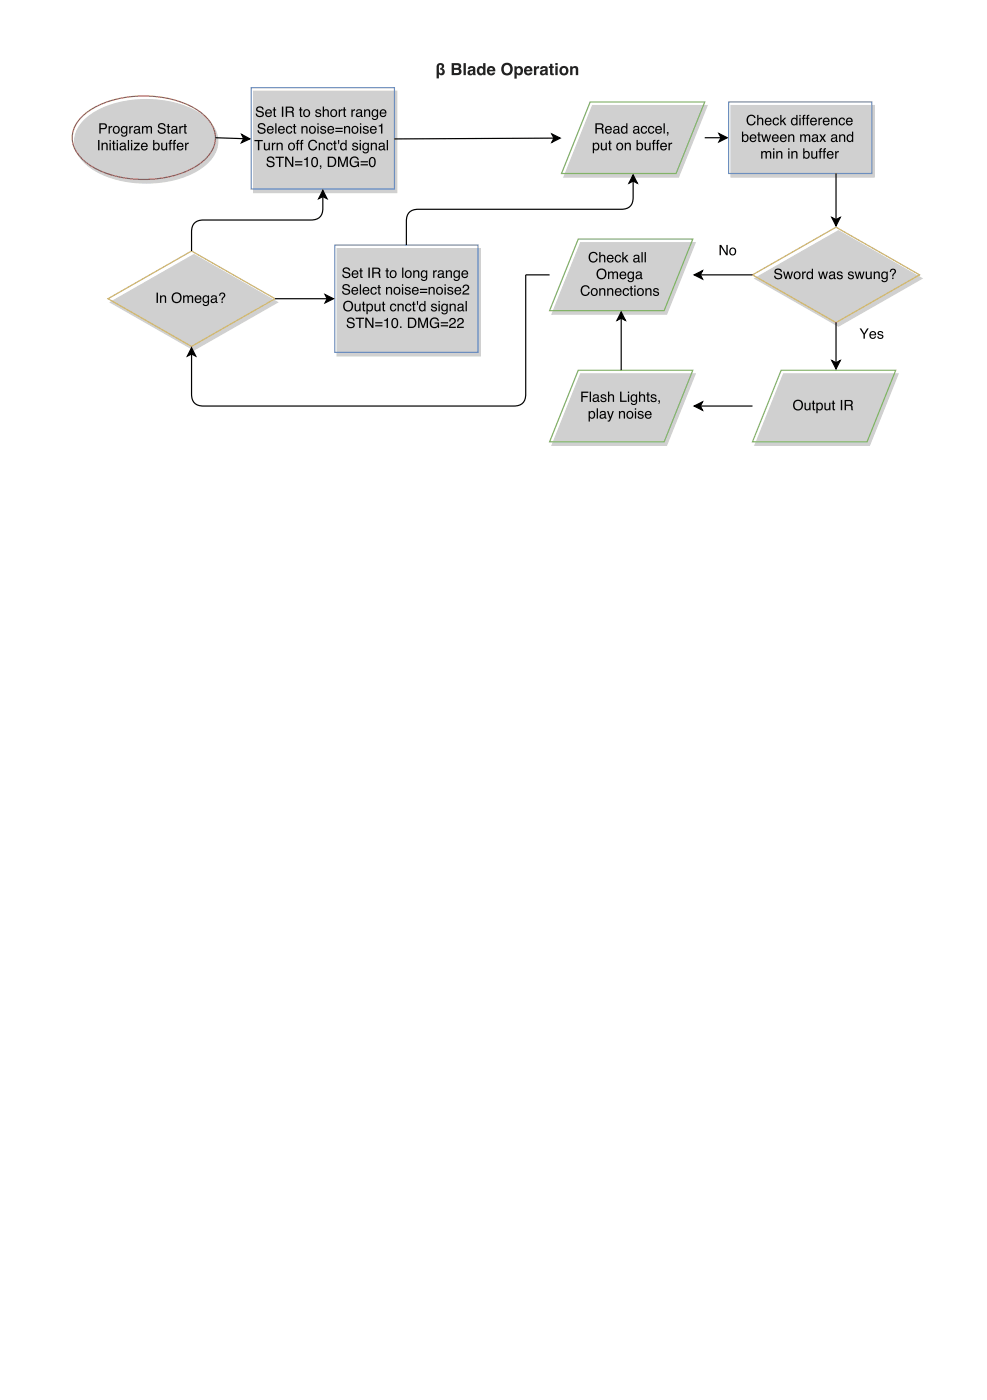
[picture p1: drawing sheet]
<svg xmlns="http://www.w3.org/2000/svg" width="292mm" height="414mm" viewBox="0 0 292 414" stroke-linecap="round" stroke-linejoin="round" font-family="sans-serif">
<path d="M25.3 35.3a28 28 0 0 1 20-5.8 25.9 25.9 0 0 1 15.9 5.8 8.3 8.3 0 0 1 0 13.1 28 28 0 0 1-20 5.7 25.9 25.9 0 0 1-15.9-5.7 8.3 8.3 0 0 1 0-13.1z" fill="#d0d0d0"/>
<path d="M25.3 35.3a28 28 0 0 1 20-5.8 25.9 25.9 0 0 1 15.9 5.8 8.3 8.3 0 0 1 0 13.1 28 28 0 0 1-20 5.7 25.9 25.9 0 0 1-15.9-5.7 8.3 8.3 0 0 1 0-13.1z" fill="none" stroke="#d0d0d0" stroke-width=".35"/>
<path d="M24.6 34.2a28 28 0 0 1 19.9-5.7 25.9 25.9 0 0 1 16 5.7 8.3 8.3 0 0 1 0 13.1 28 28 0 0 1-20 5.7 25.9 25.9 0 0 1-15.9-5.7 8.3 8.3 0 0 1 0-13.1z" fill="none" stroke="#b85450" stroke-width=".35"/>
<g fill="#000">
<path d="M29.4 36.5h1.3a.88 .88 0 0 1 .9 .9 .88 .88 0 0 1-.9 .8h-.9v1.3h-.4zM29.8 36.8v1.1h.8a.53 .53 0 0 0 .6-.5 .53 .53 0 0 0-.6-.6zM32.1 37.3h.4v.4l.7-.4v.4h-.5l-.2 .4v1.4h-.4zM34 37.7a.79 .79 0 0 0-.3 1.1 .79 .79 0 0 0 1.2 .2 .81 .81 0 0 0 .1-1 .81 .81 0 0 0-1-.3zM33.6 37.6a1.08 1.08 0 0 1 1.6 .1 1.08 1.08 0 0 1-.2 1.5 1.08 1.08 0 0 1-1.5-.1l-.1-1zM36 37.6a.83 .83 0 0 1 1.3 0v-.3h.3v2a.97 .97 0 0 1-.7 1.1 .97 .97 0 0 1-1.1-.6h.3a.64 .64 0 0 0 .9 .3 .64 .64 0 0 0 .3-.9 .96 .96 0 0 1-1.3 .2 .96 .96 0 0 1-.3-1.3zM36.3 37.8a.73 .73 0 0 0-.2 1 .73 .73 0 0 0 1.1 .1 .74 .74 0 0 0 0-1 .74 .74 0 0 0-.9-.1zM38.2 37.3h.4v.4l.7-.4v.4h-.4l-.3 .4v1.4h-.4zM39.9 38.7a.53 .53 0 0 0 .7 .5 .53 .53 0 0 0 .3-.8zM39.7 37.5a.96 .96 0 0 1 1.7 .4v1.3h.2v.3h-.4l-.2-.3a.74 .74 0 0 1-1.3 .2 .74 .74 0 0 1 .5-1.2l.8-.1a.5 .5 0 0 0-.5-.6 .5 .5 0 0 0-.5 .5h-.4zM42 37.3h.3v.3a.72 .72 0 0 1 1.3 0 .73 .73 0 0 1 .8-.3 .73 .73 0 0 1 .5 .7v1.5h-.3v-1.5a.48 .48 0 0 0-.6-.4 .48 .48 0 0 0-.4 .6v1.3h-.3v-1.4a.5 .5 0 0 0-.7-.5 .5 .5 0 0 0-.3 .7v1.2h-.3zM47 36.7a1.19 1.19 0 0 1 1.9 .7h-.4a.66 .66 0 0 0-.7-.7 .66 .66 0 0 0-.5 .9h.1a1.54 1.54 0 0 1 1.6 1.1 1.23 1.23 0 0 1-1.3 .9 1.23 1.23 0 0 1-1.1-1.1h.4a.8 .8 0 0 0 .8 .8 .8 .8 0 0 0 .8-.8l-.4-.3a1.19 1.19 0 0 1-1.5-1.1zM49.6 36.7h.3v.6h.4v.3h-.4v1.4l.4 .2v.3h-.5l-.2-.2v-1.7h-.3v-.3h.3zM51 38.7a.53 .53 0 0 0 .7 .5 .53 .53 0 0 0 .2-.8zM50.8 37.5a.96 .96 0 0 1 1.6 .4v1.3h.2v.3h-.4l-.2-.3a.74 .74 0 0 1-1.2 .2 .74 .74 0 0 1 .4-1.2l.8-.1a.5 .5 0 0 0-.4-.6 .5 .5 0 0 0-.6 .5h-.3zM53 37.3h.4v.4l.7-.4v.4h-.4l-.3 .4v1.4h-.4zM54.5 36.7h.4v.6h.3v.3h-.3v1.4l.3 .2v.3h-.5l-.2-.2v-1.7h-.3v-.3h.3z"/>
<path d="M29 41.4h.4v3h-.4zM30 42.2h.4v.4a.78 .78 0 0 1 .9-.4 .78 .78 0 0 1 .5 .8v1.4h-.4v-1.3a.55 .55 0 0 0-.6-.6 .55 .55 0 0 0-.4 .8v1.1h-.4zM32.4 42.2h.4v2.2h-.4zM32.4 41.4h.4v.4h-.4zM33.4 41.6h.4v.6h.3v.3h-.3v1.5l.3 .2v.2l-.5 .1-.2-.3v-1.7h-.3v-.3h.3zM34.5 42.2h.4v2.2h-.4zM34.5 41.4h.4v.4h-.4zM35.8 43.7a.53 .53 0 0 0 .6 .5 .53 .53 0 0 0 .3-.8zM35.6 42.5a.96 .96 0 0 1 1.6 .3v1.3l.2 .1v.3h-.4l-.2-.3a.74 .74 0 0 1-1.3 .2 .74 .74 0 0 1 .5-1.2l.8-.2a.5 .5 0 0 0-.5-.5 .5 .5 0 0 0-.5 .4h-.4zM37.8 41.4h.4v3h-.4zM38.7 42.2h.4v2.2h-.4zM38.7 41.4h.4v.4h-.4zM39.6 42.2h1.7v.3l-1.3 1.6h1.3v.3h-1.8v-.2l1.3-1.6h-1.2zM41.9 42.5a1.01 1.01 0 0 1 1.3-.2 1.01 1.01 0 0 1 .5 1.2h-1.7a.63 .63 0 0 0 .5 .7 .63 .63 0 0 0 .8-.4h.3a1.08 1.08 0 0 1-1.5 .6 1.08 1.08 0 0 1-.3-1.6zM42.2 42.7l-.1 .5h1.2a.61 .61 0 0 0-.4-.6 .61 .61 0 0 0-.7 .1zM45.3 41.4h.3v1.1a.97 .97 0 0 1 1.3-.1 .97 .97 0 0 1 .3 1.2 .87 .87 0 0 1-.6 .9 .87 .87 0 0 1-1-.3v.2h-.3zM45.8 42.7a.77 .77 0 0 0-.2 1.1 .77 .77 0 0 0 1.1 .2 .77 .77 0 0 0 .1-1.1 .77 .77 0 0 0-1-.2zM47.6 42.2h.4v1.5a.56 .56 0 0 0 .8 .5 .56 .56 0 0 0 .3-.9v-1.1h.3v2.2h-.3v-.3a.77 .77 0 0 1-.9 .4 .77 .77 0 0 1-.6-.8zM50.2 41.6l.6-.2v.3l-.3 .2v.3h.3v.3h-.3v1.9h-.4v-1.9h-.3v-.3h.3zM51.4 41.6l.6-.2v.3l-.3 .2-.1 .3h.4v.3h-.4v1.9h-.3v-1.9h-.3v-.3h.3zM52.5 42.5a1.01 1.01 0 0 1 1.3-.2 1.01 1.01 0 0 1 .4 1.2h-1.6a.63 .63 0 0 0 .5 .7 .63 .63 0 0 0 .8-.4h.3a1.08 1.08 0 0 1-1.5 .6 1.08 1.08 0 0 1-.3-1.6zM52.8 42.7l-.2 .5h1.3a.61 .61 0 0 0-.4-.6 .61 .61 0 0 0-.7 .1zM54.7 42.2h.4v.4l.7-.4v.4l-.4 .1-.3 .3v1.4h-.4z"/>
</g>
<path d="M75 27h42.3v30h-42.3z" fill="#d0d0d0"/>
<path d="M75 27h42.3v30h-42.3z" fill="none" stroke="#d0d0d0" stroke-width=".35"/>
<path d="M74.3 25.9h42.3v30h-42.3z" fill="none" stroke="#6c8ebf" stroke-width=".35"/>
<g fill="#000">
<path d="M76 31.7a1.19 1.19 0 0 1 1.9 .7h-.4a.66 .66 0 0 0-.7-.6 .66 .66 0 0 0-.5 .8l.1 .1a1.54 1.54 0 0 1 1.6 1 1.23 1.23 0 0 1-1.3 1 1.23 1.23 0 0 1-1.1-1.1h.4a.8 .8 0 0 0 .8 .7 .8 .8 0 0 0 .8-.7l-.4-.3a1.19 1.19 0 0 1-1.5-1.2zM78.6 32.6a1.01 1.01 0 0 1 1.3-.2 1.01 1.01 0 0 1 .5 1.2h-1.6a.63 .63 0 0 0 .4 .7 .63 .63 0 0 0 .8-.4h.3a1.08 1.08 0 0 1-1.5 .6 1.08 1.08 0 0 1-.3-1.6zM78.9 32.8l-.1 .5h1.2a.61 .61 0 0 0-.4-.6 .61 .61 0 0 0-.7 .1zM80.9 31.7h.4v.7h.3v.3h-.3v1.4l.3 .2v.3h-.5l-.2-.3v-1.6h-.3v-.3h.3zM83.3 31.5h.4v3.1h-.4zM84.9 31.9v1h.9a.53 .53 0 0 0 .6-.5 .53 .53 0 0 0-.5-.5zM84.5 31.5h1.4a.83 .83 0 0 1 .9 .6 .83 .83 0 0 1-.4 1l.4 .3 .2 1.2h-.5l-.1-1.1-.6-.2h-.9v1.3h-.4zM88.7 31.7h.3v.7h.4v.3h-.4v1.4l.4 .2v.3h-.5l-.2-.3v-1.6h-.3v-.3h.3zM90.3 32.7a.79 .79 0 0 0-.3 1.2 .79 .79 0 0 0 1.1 .2 .81 .81 0 0 0 .1-1.1 .81 .81 0 0 0-.9-.3zM89.9 32.6a1.08 1.08 0 0 1 1.5 .2 1.08 1.08 0 0 1-.1 1.5 1.08 1.08 0 0 1-1.6-.2l-.1-.9zM93.4 32.5a.89 .89 0 0 1 1.5 .5h-.4a.42 .42 0 0 0-.4-.4 .42 .42 0 0 0-.4 .5l.1 .1a.81 .81 0 0 1 1 .3 .81 .81 0 0 1 0 .9 .97 .97 0 0 1-1.7-.5h.4a.49 .49 0 0 0 .6 .4 .49 .49 0 0 0 .4-.5l-.1-.1a.8 .8 0 0 1-.9-.3 .8 .8 0 0 1-.1-.9zM95.4 31.5h.4v1.2a.78 .78 0 0 1 .9-.4 .78 .78 0 0 1 .5 .9v1.4h-.4v-1.4a.55 .55 0 0 0-.6-.6 .55 .55 0 0 0-.4 .8v1.2h-.4zM98.3 32.7a.79 .79 0 0 0-.3 1.2 .79 .79 0 0 0 1.1 .2 .81 .81 0 0 0 .1-1.1 .81 .81 0 0 0-.9-.3zM97.9 32.6a1.08 1.08 0 0 1 1.5 .2 1.08 1.08 0 0 1-.1 1.5 1.08 1.08 0 0 1-1.6-.2l-.1-.9zM100.1 32.4h.4v.3l.7-.4v.4l-.4 .1-.3 .3v1.5h-.4zM101.6 31.7h.4v.7h.3v.3h-.3v1.4l.3 .2v.3h-.5l-.2-.3v-1.6h-.3v-.3h.3zM103.9 32.4h.3v.3l.8-.4v.4l-.5 .1-.2 .3-.1 1.5h-.3zM105.6 33.8a.53 .53 0 0 0 .7 .5 .53 .53 0 0 0 .3-.8zM105.4 32.6a.96 .96 0 0 1 1.6 .3v1.3l.3 .1v.3h-.5l-.1-.3a.74 .74 0 0 1-1.3 .2 .74 .74 0 0 1 .5-1.2l.7-.2a.5 .5 0 0 0-.4-.5 .5 .5 0 0 0-.6 .4h-.3zM107.6 32.4h.4v.3a.78 .78 0 0 1 .9-.4 .78 .78 0 0 1 .5 .9v1.4h-.4v-1.4a.55 .55 0 0 0-.6-.5 .55 .55 0 0 0-.4 .7v1.2h-.4zM110.1 32.6a.83 .83 0 0 1 1.3 .1v-.3h.4v2a.97 .97 0 0 1-.8 1.1 .97 .97 0 0 1-1.1-.7h.4a.64 .64 0 0 0 .8 .3 .64 .64 0 0 0 .3-.8 .96 .96 0 0 1-1.3 .1 .96 .96 0 0 1-.2-1.2zM110.4 32.8a.73 .73 0 0 0-.2 1.1 .73 .73 0 0 0 1.1 0 .74 .74 0 0 0 0-.9 .74 .74 0 0 0-.9-.2zM112.5 32.6a1.01 1.01 0 0 1 1.2-.2 1.01 1.01 0 0 1 .5 1.2h-1.6a.63 .63 0 0 0 .5 .7 .63 .63 0 0 0 .7-.4h.4a1.08 1.08 0 0 1-1.5 .6 1.08 1.08 0 0 1-.4-1.6zM112.8 32.8l-.2 .5h1.2a.61 .61 0 0 0-.3-.6 .61 .61 0 0 0-.7 .1z"/>
<path d="M76.5 36.7a1.19 1.19 0 0 1 1.9 .7h-.3a.66 .66 0 0 0-.8-.7 .66 .66 0 0 0-.5 .9h.1a1.54 1.54 0 0 1 1.6 1.1 1.23 1.23 0 0 1-1.2 .9 1.23 1.23 0 0 1-1.2-1.1h.4a.8 .8 0 0 0 .8 .8 .8 .8 0 0 0 .8-.8l-.4-.3a1.19 1.19 0 0 1-1.5-1.1zM79.2 37.6a1.01 1.01 0 0 1 1.2-.2 1.01 1.01 0 0 1 .5 1.1h-1.6a.63 .63 0 0 0 .4 .8 .63 .63 0 0 0 .8-.5h.4a1.08 1.08 0 0 1-1.6 .7 1.08 1.08 0 0 1-.3-1.7zM79.5 37.8l-.2 .4h1.2a.61 .61 0 0 0-.3-.6 .61 .61 0 0 0-.7 .2zM81.4 36.5h.3v3h-.3zM82.5 37.6a1.01 1.01 0 0 1 1.2-.2 1.01 1.01 0 0 1 .5 1.1h-1.6a.63 .63 0 0 0 .4 .8 .63 .63 0 0 0 .8-.5h.4a1.08 1.08 0 0 1-1.6 .7 1.08 1.08 0 0 1-.3-1.7zM82.8 37.8l-.2 .4h1.2a.61 .61 0 0 0-.4-.6 .61 .61 0 0 0-.6 .2zM84.8 37.6a.91 .91 0 0 1 .9-.3 .91 .91 0 0 1 .7 .7h-.4a.61 .61 0 0 0-.8-.4 .61 .61 0 0 0-.3 .9 .59 .59 0 0 0 .4 .7 .59 .59 0 0 0 .7-.5h.4a1 1 0 0 1-1.3 .8 1 1 0 0 1-.6-1.4zM86.8 36.7h.4v.6h.4v.3h-.4v1.4l.4 .2v.3h-.5l-.2-.2-.1-1.7h-.3v-.3h.3zM89.1 37.3h.4v.3a.78 .78 0 0 1 .9-.3 .78 .78 0 0 1 .5 .8v1.4h-.4v-1.4a.55 .55 0 0 0-.6-.5 .55 .55 0 0 0-.4 .8v1.1h-.4zM92 37.7a.79 .79 0 0 0-.3 1.1 .79 .79 0 0 0 1.1 .2 .81 .81 0 0 0 .1-1 .81 .81 0 0 0-.9-.3zM91.6 37.6a1.08 1.08 0 0 1 1.5 .1 1.08 1.08 0 0 1-.1 1.5 1.08 1.08 0 0 1-1.6-.1l-.1-1zM93.8 37.3h.4v2.2h-.4zM93.8 36.5h.4v.4h-.4zM94.9 37.4a.89 .89 0 0 1 1.5 .5h-.4a.42 .42 0 0 0-.5-.4 .42 .42 0 0 0-.3 .6h.1a.81 .81 0 0 1 .9 .3 .81 .81 0 0 1 0 1 .97 .97 0 0 1-1.6-.6h.4a.49 .49 0 0 0 .5 .5 .49 .49 0 0 0 .4-.6l-.1-.1a.8 .8 0 0 1-.9-.2 .8 .8 0 0 1 0-1zM97 37.6a1.01 1.01 0 0 1 1.3-.2 1.01 1.01 0 0 1 .5 1.1h-1.7a.63 .63 0 0 0 .5 .8 .63 .63 0 0 0 .8-.5h.3a1.08 1.08 0 0 1-1.5 .7 1.08 1.08 0 0 1-.3-1.7zM97.3 37.8l-.1 .4h1.2a.61 .61 0 0 0-.4-.6 .61 .61 0 0 0-.7 .2zM99.1 37.8h2.2v.4h-2.2zM99.1 38.7h2.2v.4h-2.2zM101.7 37.3h.3v.3a.78 .78 0 0 1 1-.3 .78 .78 0 0 1 .5 .8v1.4h-.4v-1.4a.55 .55 0 0 0-.7-.5 .55 .55 0 0 0-.3 .8v1.1h-.4zM104.6 37.7a.79 .79 0 0 0-.3 1.1 .79 .79 0 0 0 1.1 .2 .81 .81 0 0 0 .1-1 .81 .81 0 0 0-.9-.3zM104.2 37.6a1.08 1.08 0 0 1 1.5 .1 1.08 1.08 0 0 1-.2 1.5 1.08 1.08 0 0 1-1.5-.1l-.1-1zM106.4 37.3h.4v2.2h-.4zM106.4 36.5h.4v.4h-.4zM107.5 37.4a.89 .89 0 0 1 1.5 .5h-.4a.42 .42 0 0 0-.5-.4 .42 .42 0 0 0-.3 .6h.1a.81 .81 0 0 1 .9 .3 .81 .81 0 0 1 0 1 .97 .97 0 0 1-1.6-.6h.4a.49 .49 0 0 0 .5 .5 .49 .49 0 0 0 .4-.6l-.1-.1a.8 .8 0 0 1-.9-.2 .8 .8 0 0 1 0-1zM109.6 37.6a1.01 1.01 0 0 1 1.3-.2 1.01 1.01 0 0 1 .4 1.1h-1.6a.63 .63 0 0 0 .5 .8 .63 .63 0 0 0 .8-.5h.3a1.08 1.08 0 0 1-1.5 .7 1.08 1.08 0 0 1-.3-1.7zM109.9 37.8l-.2 .4h1.3a.61 .61 0 0 0-.4-.6 .61 .61 0 0 0-.7 .2zM111.9 37.1l1.1-.5v2.9h-.4v-2.1h-.7z"/>
<path d="M75.2 41.4h2.5v.4h-1v2.6h-.5v-2.6h-1zM78 42.2h.4v1.5a.56 .56 0 0 0 .7 .5 .56 .56 0 0 0 .3-.9v-1.1h.4v2.2h-.4v-.3a.77 .77 0 0 1-.8 .4 .77 .77 0 0 1-.6-.8zM80.4 42.2h.3v.4l.7-.4v.4l-.4 .1-.2 .3-.1 1.4h-.3zM81.8 42.2h.3v.4a.78 .78 0 0 1 .9-.4 .78 .78 0 0 1 .6 .8v1.4h-.4v-1.3a.55 .55 0 0 0-.7-.6 .55 .55 0 0 0-.4 .8v1.1h-.3zM85.8 42.6a.79 .79 0 0 0-.3 1.1 .79 .79 0 0 0 1.2 .2 .81 .81 0 0 0 .1-1 .81 .81 0 0 0-1-.3zM85.4 42.5a1.08 1.08 0 0 1 1.6 .1 1.08 1.08 0 0 1-.2 1.6 1.08 1.08 0 0 1-1.5-.2l-.1-1zM87.8 41.6l.7-.2v.3l-.4 .2v.3h.4v.3h-.4v1.9h-.4v-1.9h-.3v-.3h.3zM89 41.6l.6-.2v.3l-.3 .2v.3h.3v.3h-.3v1.9h-.4v-1.9h-.3v-.3h.3zM91.4 41.8a1.32 1.32 0 0 1 1.4-.5 1.32 1.32 0 0 1 .9 1h-.4a.98 .98 0 0 0-1.2-.6 .98 .98 0 0 0-.6 1.3 .96 .96 0 0 0 .7 1.2 .96 .96 0 0 0 1.2-.9h.4a1.4 1.4 0 0 1-1.8 1.2 1.4 1.4 0 0 1-.9-1.9zM94.2 42.2h.4v.4a.78 .78 0 0 1 .9-.4 .78 .78 0 0 1 .5 .8v1.4h-.4v-1.3a.55 .55 0 0 0-.6-.6 .55 .55 0 0 0-.4 .8v1.1h-.4zM96.7 42.5a.91 .91 0 0 1 1-.3 .91 .91 0 0 1 .6 .8h-.3a.61 .61 0 0 0-.9-.4 .61 .61 0 0 0-.3 .8 .59 .59 0 0 0 .4 .8 .59 .59 0 0 0 .8-.5h.3a1 1 0 0 1-1.3 .8 1 1 0 0 1-.5-1.5zM98.8 41.6h.3v.6h.4v.3h-.4v1.5l.4 .2v.2l-.5 .1-.2-.3v-1.7h-.3v-.3h.3zM99.9 41.4h.4l-.1 1.2h-.2zM101.1 42.7a.76 .76 0 0 0-.2 1.1 .76 .76 0 0 0 1.1 .2 .8 .8 0 0 0 .1-1 .8 .8 0 0 0-.9-.4zM100.9 42.4l.7-.2 .5 .3v-1.1h.4v3h-.4v-.3a1.01 1.01 0 0 1-1.4 .1 1.01 1.01 0 0 1-.1-1.4zM104.3 42.4a.89 .89 0 0 1 1.5 .5h-.3a.42 .42 0 0 0-.5-.4 .42 .42 0 0 0-.4 .5l.1 .1a.81 .81 0 0 1 1 .3 .81 .81 0 0 1 0 .9 .97 .97 0 0 1-1.6-.5h.3a.49 .49 0 0 0 .6 .4 .49 .49 0 0 0 .4-.6h-.1a.8 .8 0 0 1-.9-.3 .8 .8 0 0 1-.1-.9zM106.3 42.2h.4v2.2h-.4zM106.3 41.4h.4v.4h-.4zM107.4 42.5a.83 .83 0 0 1 1.3 0v-.2h.3v2a.97 .97 0 0 1-.7 1.1 .97 .97 0 0 1-1.1-.7h.3a.64 .64 0 0 0 .9 .3 .64 .64 0 0 0 .3-.9 .96 .96 0 0 1-1.3 .2 .96 .96 0 0 1-.3-1.3zM107.7 42.7a.73 .73 0 0 0-.2 1.1 .73 .73 0 0 0 1.1 0 .74 .74 0 0 0 0-.9 .74 .74 0 0 0-.9-.2zM109.6 42.2h.4v.4a.78 .78 0 0 1 .9-.4 .78 .78 0 0 1 .5 .8v1.4h-.4v-1.3a.55 .55 0 0 0-.6-.6 .55 .55 0 0 0-.4 .8v1.1h-.4zM112.3 43.7a.53 .53 0 0 0 .7 .5 .53 .53 0 0 0 .2-.8zM112.1 42.5a.96 .96 0 0 1 1.6 .3v1.3l.2 .1v.3h-.4l-.2-.3a.74 .74 0 0 1-1.2 .2 .74 .74 0 0 1 .4-1.2l.8-.2a.5 .5 0 0 0-.4-.5 .5 .5 0 0 0-.6 .4h-.3zM114.3 41.4h.4v3h-.4z"/>
<path d="M79.1 46.5a1.19 1.19 0 0 1 2 .7h-.4a.66 .66 0 0 0-.8-.6 .66 .66 0 0 0-.5 .9h.2a1.54 1.54 0 0 1 1.6 1 1.23 1.23 0 0 1-1.3 1 1.23 1.23 0 0 1-1.1-1.1h.4a.8 .8 0 0 0 .8 .7 .8 .8 0 0 0 .7-.7l-.4-.3a1.19 1.19 0 0 1-1.4-1.1zM81.4 46.4h2.5v.3h-1v2.7h-.4v-2.7h-1.1zM84.3 46.4h.5l1.5 2.4v-2.4h.4v3h-.5l-1.5-2.5v2.5h-.4zM87.2 47.7h2.2v.3h-2.2zM87.2 48.6h2.2v.3h-2.2zM89.9 47l1.1-.6v3h-.4v-2.1h-.7zM92.4 46.6a1.17 1.17 0 0 1 1.4 .2 1.17 1.17 0 0 1 .2 1.4 1.07 1.07 0 0 1-1.2 1.3 1.07 1.07 0 0 1-.8-1.5l.1-.9zM92.7 46.9a1.58 1.58 0 0 0 .3 2.2 1.44 1.44 0 0 0 0-2.3zM94.5 48.9h.5l-.1 .8-.4 .3 .3-.6h-.3zM97.3 46.7v2.3h.7a1.19 1.19 0 0 0 1-1.1 1.19 1.19 0 0 0-1-1.2zM96.9 46.4h1.2a1.54 1.54 0 0 1 1.3 1.5 1.54 1.54 0 0 1-1.3 1.5h-1.2zM99.9 46.4h.6l.9 2.5 .8-2.5h.6v3h-.4v-2.6l-.8 2.6h-.4l-.9-2.6v2.6h-.4zM103.7 46.7a1.35 1.35 0 0 1 2.4 .6h-.5a1.05 1.05 0 0 0-1.4-.5 1.05 1.05 0 0 0-.4 1.4 .97 .97 0 0 0 1 .9 .97 .97 0 0 0 .9-1h-.9v-.3h1.3v1.6h-.3l-.1-.4a1.46 1.46 0 0 1-1.9 .2 1.46 1.46 0 0 1-.4-2zM106.6 47.7h2.2v.3h-2.2zM106.6 48.6h2.2v.3h-2.2zM109.5 46.6a1.17 1.17 0 0 1 1.4 .2 1.17 1.17 0 0 1 .1 1.4 1.07 1.07 0 0 1-1.1 1.3 1.07 1.07 0 0 1-.9-1.5l.1-.9zM109.7 46.9a1.58 1.58 0 0 0 .3 2.2 1.44 1.44 0 0 0 0-2.3z"/>
</g>
<path d="M175.2 31.2h33.8l-8.4 21.2h-33.9z" fill="#d0d0d0"/>
<path d="M175.2 31.2h33.8l-8.4 21.2h-33.9z" fill="none" stroke="#d0d0d0" stroke-width=".35"/>
<path d="M174.4 30.2h33.9l-8.5 21.1h-33.8z" fill="none" stroke="#82b366" stroke-width=".35"/>
<g fill="#000">
<path d="M176.4 36.8v1.1h1a.53 .53 0 0 0 .6-.5 .53 .53 0 0 0-.6-.6zM176 36.5h1.4a.83 .83 0 0 1 1 .5 .83 .83 0 0 1-.4 1l.3 .4 .2 1.1h-.5l-.1-1-.6-.3h-.9v1.3h-.4zM179.1 37.6a1.01 1.01 0 0 1 1.3-.2 1.01 1.01 0 0 1 .4 1.1h-1.6a.63 .63 0 0 0 .5 .8 .63 .63 0 0 0 .7-.5h.4a1.08 1.08 0 0 1-1.5 .7 1.08 1.08 0 0 1-.3-1.7zM179.4 37.8l-.2 .4h1.3a.61 .61 0 0 0-.4-.6 .61 .61 0 0 0-.7 .2zM181.6 38.7a.53 .53 0 0 0 .7 .5 .53 .53 0 0 0 .3-.8zM181.4 37.5a.96 .96 0 0 1 1.6 .4l.1 1.3h.2v.3h-.4l-.2-.3a.74 .74 0 0 1-1.3 .2 .74 .74 0 0 1 .5-1.2l.8-.1a.5 .5 0 0 0-.5-.6 .5 .5 0 0 0-.5 .5h-.4zM184.1 37.8a.76 .76 0 0 0-.2 1.1 .76 .76 0 0 0 1.1 .1 .8 .8 0 0 0 .1-.9 .8 .8 0 0 0-.9-.4zM183.9 37.4l.7-.1 .5 .3v-1.1h.4v3h-.4v-.3a1.01 1.01 0 0 1-1.4 .1 1.01 1.01 0 0 1-.1-1.4zM187.5 38.7a.53 .53 0 0 0 .7 .5 .53 .53 0 0 0 .3-.8zM187.3 37.5a.96 .96 0 0 1 1.6 .4v1.3h.3v.3h-.4l-.2-.3a.74 .74 0 0 1-1.3 .2 .74 .74 0 0 1 .5-1.2l.7-.1a.5 .5 0 0 0-.4-.6 .5 .5 0 0 0-.6 .5h-.3zM189.7 37.6a.91 .91 0 0 1 .9-.3 .91 .91 0 0 1 .7 .7h-.4a.61 .61 0 0 0-.8-.4 .61 .61 0 0 0-.3 .9 .59 .59 0 0 0 .4 .7 .59 .59 0 0 0 .7-.5h.4a1 1 0 0 1-1.3 .8 1 1 0 0 1-.6-1.4zM191.8 37.6a.91 .91 0 0 1 1-.3 .91 .91 0 0 1 .6 .7h-.4a.61 .61 0 0 0-.8-.4 .61 .61 0 0 0-.3 .9 .59 .59 0 0 0 .4 .7 .59 .59 0 0 0 .7-.5h.4a1 1 0 0 1-1.3 .8 1 1 0 0 1-.6-1.4zM193.9 37.6a1.01 1.01 0 0 1 1.3-.2 1.01 1.01 0 0 1 .5 1.1h-1.7a.63 .63 0 0 0 .5 .8 .63 .63 0 0 0 .8-.5h.3a1.08 1.08 0 0 1-1.5 .7 1.08 1.08 0 0 1-.3-1.7zM194.2 37.8l-.1 .4h1.2a.61 .61 0 0 0-.4-.6 .61 .61 0 0 0-.7 .2zM196.1 36.5h.4v3h-.4zM197.1 39.1h.5l-.1 .7-.4 .3 .3-.5-.3-.1z"/>
<path d="M175.8 42.7l-.1 .2a.7 .7 0 0 0 0 1 .7 .7 0 0 0 1-.1 .75 .75 0 0 0 0-.9 .75 .75 0 0 0-.9-.2zM175.2 42.2h.4v.3a.96 .96 0 0 1 1.3-.1 .96 .96 0 0 1 .2 1.2 .88 .88 0 0 1-.5 .9 .88 .88 0 0 1-1-.3v1.1h-.4zM177.6 42.2h.4v1.5a.56 .56 0 0 0 .7 .5 .56 .56 0 0 0 .3-.9v-1.1h.4v2.2h-.4v-.3a.77 .77 0 0 1-.8 .4 .77 .77 0 0 1-.6-.8zM180 41.6h.4v.6h.4v.3h-.4v1.5l.4 .2v.2l-.5 .1-.2-.3-.1-1.7h-.3v-.3h.3zM182.8 42.6a.79 .79 0 0 0-.2 1.1 .79 .79 0 0 0 1.1 .2 .81 .81 0 0 0 .1-1 .81 .81 0 0 0-1-.3zM182.4 42.5a1.08 1.08 0 0 1 1.6 .1 1.08 1.08 0 0 1-.2 1.6 1.08 1.08 0 0 1-1.5-.2l-.1-1zM184.7 42.2h.3v.4a.78 .78 0 0 1 .9-.4 .78 .78 0 0 1 .6 .8v1.4h-.4v-1.3a.55 .55 0 0 0-.7-.6 .55 .55 0 0 0-.4 .8v1.1h-.3zM188.2 41.4h.3v1.1a.97 .97 0 0 1 1.3-.1 .97 .97 0 0 1 .3 1.2 .87 .87 0 0 1-.6 .9 .87 .87 0 0 1-1-.3v.2h-.3zM188.7 42.7a.77 .77 0 0 0-.2 1.1 .77 .77 0 0 0 1.1 .2 .77 .77 0 0 0 .1-1.1 .77 .77 0 0 0-1-.2zM190.5 42.2h.4v1.5a.56 .56 0 0 0 .8 .5 .56 .56 0 0 0 .2-.9v-1.1h.4v2.2h-.3v-.3a.77 .77 0 0 1-.9 .4 .77 .77 0 0 1-.6-.8zM193.1 41.6l.6-.2v.3l-.3 .2v.3h.3v.3h-.3v1.9h-.4v-1.9h-.3v-.3h.3zM194.2 41.6l.7-.2v.3l-.4 .2v.3h.4v.3h-.4v1.9h-.3v-1.9h-.3v-.3h.3zM195.4 42.5a1.01 1.01 0 0 1 1.2-.2 1.01 1.01 0 0 1 .5 1.2h-1.6a.63 .63 0 0 0 .5 .7 .63 .63 0 0 0 .7-.4h.4a1.08 1.08 0 0 1-1.5 .6 1.08 1.08 0 0 1-.4-1.6zM195.7 42.7l-.2 .5h1.3a.61 .61 0 0 0-.4-.6 .61 .61 0 0 0-.7 .1zM197.6 42.2h.4v.4l.7-.4v.4l-.5 .1-.2 .3v1.4h-.4z"/>
</g>
<path d="M216.1 31.2h42.3v21.2h-42.3z" fill="#d0d0d0"/>
<path d="M216.1 31.2h42.3v21.2h-42.3z" fill="none" stroke="#d0d0d0" stroke-width=".35"/>
<path d="M215.4 30.2h42.3v21.1h-42.3z" fill="none" stroke="#6c8ebf" stroke-width=".35"/>
<g fill="#000">
<path d="M219.3 38.9h.4v1.1a.97 .97 0 0 1 1.3-.1 .97 .97 0 0 1 .2 1.3 .87 .87 0 0 1-.6 .8 .87 .87 0 0 1-.9-.3v.3h-.4zM219.9 40.2a.77 .77 0 0 0-.2 1.1 .77 .77 0 0 0 1 .2 .77 .77 0 0 0 .2-1.1 .77 .77 0 0 0-1-.2zM221.9 40a1.01 1.01 0 0 1 1.2-.2 1.01 1.01 0 0 1 .5 1.2h-1.6a.63 .63 0 0 0 .4 .7 .63 .63 0 0 0 .8-.4h.4a1.08 1.08 0 0 1-1.6 .6 1.08 1.08 0 0 1-.3-1.6zM222.2 40.2l-.2 .5h1.2a.61 .61 0 0 0-.3-.6 .61 .61 0 0 0-.7 .1zM224.1 39.1h.4v.7h.4v.3h-.4v1.4l.4 .2v.3h-.5l-.2-.3-.1-1.6h-.3v-.3h.3zM225 39.8h.4l.4 1.7 .5-1.7h.4l.4 1.7 .5-1.7h.3l-.6 2.2h-.4l-.4-1.7-.5 1.7h-.4zM228.4 40a1.01 1.01 0 0 1 1.3-.2 1.01 1.01 0 0 1 .5 1.2h-1.6a.63 .63 0 0 0 .4 .7 .63 .63 0 0 0 .8-.4h.3a1.08 1.08 0 0 1-1.5 .6 1.08 1.08 0 0 1-.3-1.6zM228.8 40.2l-.2 .5h1.2a.61 .61 0 0 0-.4-.6 .61 .61 0 0 0-.6 .1zM230.8 40a1.01 1.01 0 0 1 1.2-.2 1.01 1.01 0 0 1 .5 1.2h-1.6a.63 .63 0 0 0 .5 .7 .63 .63 0 0 0 .7-.4h.4a1.08 1.08 0 0 1-1.5 .6 1.08 1.08 0 0 1-.4-1.6zM231.1 40.2l-.2 .5h1.3a.61 .61 0 0 0-.4-.6 .61 .61 0 0 0-.7 .1zM233 39.8h.3v.3a.78 .78 0 0 1 1-.4 .78 .78 0 0 1 .5 .9v1.4h-.4v-1.4a.55 .55 0 0 0-.7-.5 .55 .55 0 0 0-.3 .7v1.2h-.4zM236.5 39.8h.4v.3a.72 .72 0 0 1 1.2 0 .73 .73 0 0 1 .9-.4 .73 .73 0 0 1 .5 .8v1.5h-.4v-1.6a.48 .48 0 0 0-.6-.3 .48 .48 0 0 0-.3 .6v1.3h-.4v-1.5a.5 .5 0 0 0-.6-.4 .5 .5 0 0 0-.3 .7v1.2h-.4zM240.4 41.2a.53 .53 0 0 0 .7 .5 .53 .53 0 0 0 .2-.8zM240.2 40a.96 .96 0 0 1 1.6 .3v1.4h.2v.3h-.4l-.2-.3a.74 .74 0 0 1-1.2 .2 .74 .74 0 0 1 .4-1.2l.8-.2a.5 .5 0 0 0-.5-.5 .5 .5 0 0 0-.5 .4h-.3zM242.2 39.8h.5l.5 .7 .5-.7h.4l-.7 1 .8 1.2h-.5l-.6-.9-.5 .9h-.5l.8-1.2zM246 41.2a.53 .53 0 0 0 .7 .5 .53 .53 0 0 0 .3-.8zM245.8 40a.96 .96 0 0 1 1.6 .3v1.4h.3v.3h-.4l-.2-.3a.74 .74 0 0 1-1.3 .2 .74 .74 0 0 1 .5-1.2l.7-.2a.5 .5 0 0 0-.4-.5 .5 .5 0 0 0-.6 .4h-.3zM248 39.8h.4v.3a.78 .78 0 0 1 .9-.4 .78 .78 0 0 1 .5 .9v1.4h-.3v-1.4a.55 .55 0 0 0-.7-.5 .55 .55 0 0 0-.4 .7v1.2h-.4zM250.8 40.3a.76 .76 0 0 0-.2 1 .76 .76 0 0 0 1.1 .2 .8 .8 0 0 0 .2-1 .8 .8 0 0 0-1-.4zM250.7 39.9l.6-.2 .5 .4v-1.2h.4v3.1h-.3v-.3a1.01 1.01 0 0 1-1.5 .1 1.01 1.01 0 0 1-.1-1.5z"/>
<path d="M221 34.4a1.32 1.32 0 0 1 1.3-.5 1.32 1.32 0 0 1 1 1h-.4a.98 .98 0 0 0-1.2-.6 .98 .98 0 0 0-.6 1.3 .96 .96 0 0 0 .7 1.1 .96 .96 0 0 0 1.2-.8h.4a1.4 1.4 0 0 1-1.8 1.2 1.4 1.4 0 0 1-.9-1.9zM223.8 34h.4v1.1a.78 .78 0 0 1 .9-.3 .78 .78 0 0 1 .5 .8v1.4h-.4v-1.4a.55 .55 0 0 0-.6-.5 .55 .55 0 0 0-.4 .8v1.1h-.4zM226.3 35.1a1.01 1.01 0 0 1 1.3-.2 1.01 1.01 0 0 1 .5 1.2h-1.7a.63 .63 0 0 0 .5 .7 .63 .63 0 0 0 .8-.5h.3a1.08 1.08 0 0 1-1.5 .7 1.08 1.08 0 0 1-.3-1.6zM226.6 35.3l-.1 .5h1.2a.61 .61 0 0 0-.4-.6 .61 .61 0 0 0-.7 .1zM228.7 35.1a.91 .91 0 0 1 .9-.3 .91 .91 0 0 1 .7 .8h-.4a.61 .61 0 0 0-.8-.4 .61 .61 0 0 0-.3 .8 .59 .59 0 0 0 .4 .8 .59 .59 0 0 0 .7-.5h.4a1 1 0 0 1-1.3 .8 1 1 0 0 1-.6-1.5zM230.6 34h.4v1.8l.9-1h.5l-.8 .9 .9 1.3h-.5l-.7-1.1-.3 .3v.8h-.4zM234.3 35.3a.76 .76 0 0 0-.1 1.1 .76 .76 0 0 0 1 .2 .8 .8 0 0 0 .2-1 .8 .8 0 0 0-.9-.4zM234.2 34.9l.7-.1 .5 .3v-1.1h.3v3h-.3v-.3a1.01 1.01 0 0 1-1.4 .1 1.01 1.01 0 0 1-.1-1.4zM236.3 34.8h.4v2.2h-.4zM236.3 34h.4v.4h-.4zM237.4 34.2l.7-.2v.3l-.4 .2v.3h.4v.3h-.4v1.9h-.4v-1.9h-.3v-.3h.3zM238.6 34.2l.6-.2v.3l-.3 .2v.3h.3v.3h-.3v1.9h-.4v-1.9h-.3v-.3h.3zM239.7 35.1a1.01 1.01 0 0 1 1.3-.2 1.01 1.01 0 0 1 .5 1.2h-1.7a.63 .63 0 0 0 .5 .7 .63 .63 0 0 0 .8-.5h.3a1.08 1.08 0 0 1-1.5 .7 1.08 1.08 0 0 1-.3-1.6zM240 35.3l-.1 .5h1.2a.61 .61 0 0 0-.4-.6 .61 .61 0 0 0-.7 .1zM241.9 34.8h.4v.4l.7-.4v.4l-.4 .1-.3 .3v1.4h-.4zM243.5 35.1a1.01 1.01 0 0 1 1.2-.2 1.01 1.01 0 0 1 .5 1.2h-1.6a.63 .63 0 0 0 .5 .7 .63 .63 0 0 0 .7-.5h.4a1.08 1.08 0 0 1-1.6 .7 1.08 1.08 0 0 1-.3-1.6zM243.8 35.3l-.2 .5h1.2a.61 .61 0 0 0-.3-.6 .61 .61 0 0 0-.7 .1zM245.7 34.8h.3v.3a.78 .78 0 0 1 1-.3 .78 .78 0 0 1 .5 .8v1.4h-.4v-1.4a.55 .55 0 0 0-.7-.5 .55 .55 0 0 0-.3 .8v1.1h-.4zM248.2 35.1a.91 .91 0 0 1 .9-.3 .91 .91 0 0 1 .7 .8h-.4a.61 .61 0 0 0-.8-.4 .61 .61 0 0 0-.3 .8 .59 .59 0 0 0 .4 .8 .59 .59 0 0 0 .7-.5h.4a1 1 0 0 1-1.3 .8 1 1 0 0 1-.6-1.5zM250.3 35.1a1.01 1.01 0 0 1 1.3-.2 1.01 1.01 0 0 1 .4 1.2h-1.6a.63 .63 0 0 0 .5 .7 .63 .63 0 0 0 .8-.5h.3a1.08 1.08 0 0 1-1.5 .7 1.08 1.08 0 0 1-.3-1.6zM250.6 35.3l-.2 .5h1.3a.61 .61 0 0 0-.4-.6 .61 .61 0 0 0-.7 .1z"/>
<path d="M225 44.7h.4v.3a.72 .72 0 0 1 1.2 0 .73 .73 0 0 1 .9-.3 .73 .73 0 0 1 .5 .7v1.5h-.4v-1.5a.48 .48 0 0 0-.6-.4 .48 .48 0 0 0-.3 .6v1.3h-.4v-1.4a.5 .5 0 0 0-.6-.5 .5 .5 0 0 0-.3 .7v1.2h-.4zM228.5 44.7h.4v2.2h-.4zM228.5 43.9h.4v.4h-.4zM229.5 44.7h.3v.3a.78 .78 0 0 1 .9-.3 .78 .78 0 0 1 .6 .8v1.4h-.4v-1.4a.55 .55 0 0 0-.7-.5 .55 .55 0 0 0-.4 .8v1.1h-.3zM233 44.7h.4v2.2h-.4zM233 43.9h.4v.4h-.4zM233.9 44.7h.4v.3a.78 .78 0 0 1 .9-.3 .78 .78 0 0 1 .5 .8v1.4h-.4v-1.4a.55 .55 0 0 0-.6-.5 .55 .55 0 0 0-.4 .8v1.1h-.4zM237.4 43.9h.4v1.1a.97 .97 0 0 1 1.3-.2 .97 .97 0 0 1 .2 1.3 .87 .87 0 0 1-.6 .8 .87 .87 0 0 1-.9-.3v.3h-.4zM238 45.2a.77 .77 0 0 0-.2 1 .77 .77 0 0 0 1 .2 .77 .77 0 0 0 .2-1 .77 .77 0 0 0-1-.2zM239.8 44.7h.4v1.5a.56 .56 0 0 0 .7 .4 .56 .56 0 0 0 .3-.8v-1.1h.4v2.2h-.4v-.3a.77 .77 0 0 1-.8 .4 .77 .77 0 0 1-.6-.8zM242.3 44l.7-.2v.4l-.4 .2v.3h.4v.3h-.4v1.9h-.3v-1.9h-.4v-.3h.4zM243.5 44l.7-.2v.4l-.4 .2v.3h.4v.3h-.4v1.9h-.4v-1.9h-.3v-.3h.3zM244.7 45a1.01 1.01 0 0 1 1.2-.2 1.01 1.01 0 0 1 .5 1.1h-1.6a.63 .63 0 0 0 .5 .8 .63 .63 0 0 0 .7-.5h.4a1.08 1.08 0 0 1-1.6 .7 1.08 1.08 0 0 1-.3-1.7zM245 45.2l-.2 .4h1.2a.61 .61 0 0 0-.3-.6 .61 .61 0 0 0-.7 .2zM246.9 44.7h.3v.4l.7-.4v.4h-.4l-.2 .4-.1 1.4h-.3z"/>
</g>
<path d="M223.1 82.4l24.7-14.1 24.7 14.1-24.7 14.1z" fill="#d0d0d0"/>
<path d="M223.1 82.4l24.7-14.1 24.7 14.1-24.7 14.1z" fill="none" stroke="#d0d0d0" stroke-width=".35"/>
<path d="M222.4 81.3l24.7-14.1 24.7 14.1-24.7 14.1z" fill="none" stroke="#d6b656" stroke-width=".35"/>
<g fill="#000">
<path d="M71.4 39.8l2.5 1.3-2.5 1.1 .6-1.2zM163.1 39.6l2.5 1.3-2.5 1.2 .6-1.2zM212.5 39.5l2.5 1.2-2.5 1.3 .6-1.3z"/>
<path d="M229.2 79.7a1.19 1.19 0 0 1 1.9 .7h-.4a.66 .66 0 0 0-.7-.7 .66 .66 0 0 0-.5 .9l.1 .1a1.54 1.54 0 0 1 1.6 1 1.23 1.23 0 0 1-1.2 .9 1.23 1.23 0 0 1-1.2-1h.4a.8 .8 0 0 0 .8 .7 .8 .8 0 0 0 .8-.7l-.4-.3a1.19 1.19 0 0 1-1.5-1.2zM231.5 80.3h.4l.4 1.8 .4-1.8h.4l.5 1.8 .4-1.8h.4l-.6 2.2h-.4l-.5-1.7-.4 1.7h-.4zM235.3 80.7a.79 .79 0 0 0-.3 1.1 .79 .79 0 0 0 1.1 .2 .81 .81 0 0 0 .1-1 .81 .81 0 0 0-.9-.3zM234.9 80.6a1.08 1.08 0 0 1 1.5 .1 1.08 1.08 0 0 1-.2 1.6 1.08 1.08 0 0 1-1.5-.2l-.1-1zM237.1 80.3h.4v.4l.7-.4v.4l-.4 .1-.3 .3v1.4h-.4zM238.9 80.8a.76 .76 0 0 0-.2 1.1 .76 .76 0 0 0 1.1 .2 .8 .8 0 0 0 .2-1 .8 .8 0 0 0-1-.4zM238.8 80.5l.7-.2 .5 .3v-1.1h.3v3h-.3v-.3a1.01 1.01 0 0 1-1.4 .1 1.01 1.01 0 0 1-.1-1.4zM241.8 80.3h.4l.4 1.8 .5-1.8h.4l.4 1.8 .5-1.8h.3l-.6 2.2h-.4l-.4-1.7-.5 1.7h-.4zM245.4 81.8a.53 .53 0 0 0 .7 .5 .53 .53 0 0 0 .3-.8zM245.2 80.6a.96 .96 0 0 1 1.6 .3v1.3l.3 .1v.3h-.4l-.2-.3a.74 .74 0 0 1-1.3 .2 .74 .74 0 0 1 .5-1.2l.7-.2a.5 .5 0 0 0-.4-.5 .5 .5 0 0 0-.6 .4h-.3zM247.6 80.5a.89 .89 0 0 1 1.5 .5h-.4a.42 .42 0 0 0-.5-.4 .42 .42 0 0 0-.3 .5l.1 .1a.81 .81 0 0 1 .9 .3 .81 .81 0 0 1 0 .9 .97 .97 0 0 1-1.6-.5h.4a.49 .49 0 0 0 .5 .4 .49 .49 0 0 0 .4-.6h-.1a.8 .8 0 0 1-.9-.3 .8 .8 0 0 1 0-.9zM250.9 80.5a.89 .89 0 0 1 1.5 .5h-.4a.42 .42 0 0 0-.5-.4 .42 .42 0 0 0-.3 .5l.1 .1a.81 .81 0 0 1 .9 .3 .81 .81 0 0 1 0 .9 .97 .97 0 0 1-1.6-.5h.4a.49 .49 0 0 0 .5 .4 .49 .49 0 0 0 .4-.6h-.1a.8 .8 0 0 1-.9-.3 .8 .8 0 0 1 0-.9zM252.6 80.3h.4l.4 1.8 .5-1.8h.4l.4 1.8 .5-1.8h.4l-.7 2.2h-.4l-.4-1.7-.5 1.7h-.3zM255.9 80.3h.4v1.5a.56 .56 0 0 0 .7 .5 .56 .56 0 0 0 .3-.9v-1.1h.4v2.2h-.4v-.3a.77 .77 0 0 1-.8 .4 .77 .77 0 0 1-.6-.8zM258.3 80.3h.3v.4a.78 .78 0 0 1 .9-.4 .78 .78 0 0 1 .6 .8v1.4h-.4v-1.3a.55 .55 0 0 0-.7-.6 .55 .55 0 0 0-.4 .8v1.1h-.3zM260.7 80.6a.83 .83 0 0 1 1.4 0v-.2h.3v2a.97 .97 0 0 1-.7 1.1 .97 .97 0 0 1-1.2-.7h.4a.64 .64 0 0 0 .9 .3 .64 .64 0 0 0 .2-.9 .96 .96 0 0 1-1.2 .2 .96 .96 0 0 1-.3-1.3zM261 80.8a.73 .73 0 0 0-.1 1.1 .73 .73 0 0 0 1.1 0 .74 .74 0 0 0 0-.9 .74 .74 0 0 0-1-.2zM263.7 82.1h.4v.4h-.4zM263.3 79.7a.92 .92 0 0 1 1.4 .2 .92 .92 0 0 1-.5 1.3l-.1 .6h-.4l.3-.8a.6 .6 0 0 0 .5-.8 .6 .6 0 0 0-.9-.3l-.2 .6h-.4z"/>
</g>
<path d="M71.4 39.8l2.5 1.3-2.5 1.1 .6-1.2zM163.1 39.6l2.5 1.3-2.5 1.2 .6-1.2zM212.5 39.5l2.5 1.2-2.5 1.3 .6-1.3zM63.7 40.7l8.3 .3M163.7 40.9l-47.1 .2M208.3 40.7h4.8" fill="none" stroke="#000" stroke-width=".35"/>
<path d="M32.6 89.4l24.7-14.1 24.7 14.1-24.7 14.1z" fill="#d0d0d0"/>
<path d="M32.6 89.4l24.7-14.1 24.7 14.1-24.7 14.1z" fill="none" stroke="#d0d0d0" stroke-width=".35"/>
<path d="M31.9 88.4l24.7-14.1 24.7 14.1-24.7 14.1z" fill="none" stroke="#d6b656" stroke-width=".35"/>
<path d="M46.3 86.6h.4v3h-.4zM47.3 87.4h.4v.3a.78 .78 0 0 1 .9-.4 .78 .78 0 0 1 .5 .9v1.4h-.4v-1.4a.55 .55 0 0 0-.6-.5 .55 .55 0 0 0-.4 .7v1.2h-.4zM51.3 86.8a1.54 1.54 0 0 1 2.1 .3 1.54 1.54 0 0 1-.3 2.2 1.54 1.54 0 0 1-2.2-.3 1.91 1.91 0 0 1 .4-2.2zM51.5 87.2a1.18 1.18 0 0 0-.1 1.6 1.18 1.18 0 0 0 1.6 .1 1.18 1.18 0 0 0 .1-1.6 1.18 1.18 0 0 0-1.6-.1zM54.1 87.4h.4v.3a.72 .72 0 0 1 1.2 0 .73 .73 0 0 1 .9-.3 .73 .73 0 0 1 .5 .7v1.5h-.4v-1.5a.48 .48 0 0 0-.6-.4 .48 .48 0 0 0-.3 .6v1.3h-.4v-1.4a.5 .5 0 0 0-.6-.5 .5 .5 0 0 0-.3 .7v1.2h-.4zM57.8 87.7a1.01 1.01 0 0 1 1.3-.2 1.01 1.01 0 0 1 .4 1.1h-1.6a.63 .63 0 0 0 .5 .8 .63 .63 0 0 0 .7-.5h.4a1.08 1.08 0 0 1-1.5 .7 1.08 1.08 0 0 1-.3-1.7zM58.1 87.9l-.2 .4h1.3a.61 .61 0 0 0-.4-.6 .61 .61 0 0 0-.7 .2zM60.1 87.7a.83 .83 0 0 1 1.4 0v-.3h.3v2a.97 .97 0 0 1-.7 1.1 .97 .97 0 0 1-1.2-.6h.4a.64 .64 0 0 0 .9 .3 .64 .64 0 0 0 .2-.9 .96 .96 0 0 1-1.2 .1 .96 .96 0 0 1-.3-1.2zM60.4 87.8a.73 .73 0 0 0-.1 1.1 .73 .73 0 0 0 1.1 .1 .74 .74 0 0 0 0-1 .74 .74 0 0 0-1-.2zM62.7 88.8a.53 .53 0 0 0 .7 .5 .53 .53 0 0 0 .3-.8zM62.5 87.6a.96 .96 0 0 1 1.6 .3v1.4h.2v.3h-.4l-.2-.3a.74 .74 0 0 1-1.2 .2 .74 .74 0 0 1 .4-1.2l.8-.1a.5 .5 0 0 0-.4-.6 .5 .5 0 0 0-.6 .5h-.3zM65.5 89.2h.4v.4h-.4zM65 86.8a.92 .92 0 0 1 1.5 .1 .92 .92 0 0 1-.5 1.4l-.2 .5h-.3l.2-.7a.6 .6 0 0 0 .5-.8 .6 .6 0 0 0-.9-.3l-.2 .5h-.3z" fill="#000"/>
<path d="M171.6 71.8h33.9l-8.5 21.2h-33.8z" fill="#d0d0d0"/>
<path d="M171.6 71.8h33.9l-8.5 21.2h-33.8z" fill="none" stroke="#d0d0d0" stroke-width=".35"/>
<path d="M170.9 70.7h33.9l-8.5 21.2h-33.8z" fill="none" stroke="#82b366" stroke-width=".35"/>
<g fill="#000">
<path d="M245.9 64.3l1.2 .7 1.3-.7-1.3 2.5zM205.2 81.3l2.5-1.2-.7 1.2 .7 1.2z"/>
<path d="M174.3 75a1.32 1.32 0 0 1 1.4-.5 1.32 1.32 0 0 1 1 1h-.4a.98 .98 0 0 0-1.3-.6 .98 .98 0 0 0-.6 1.2 .96 .96 0 0 0 .8 1.2 .96 .96 0 0 0 1.1-.8h.4a1.4 1.4 0 0 1-1.8 1.1 1.4 1.4 0 0 1-.9-1.9zM177.1 74.6h.4v1.1a.78 .78 0 0 1 .9-.3 .78 .78 0 0 1 .5 .8v1.4h-.3v-1.4a.55 .55 0 0 0-.7-.5 .55 .55 0 0 0-.4 .7v1.2h-.4zM179.6 75.7a1.01 1.01 0 0 1 1.3-.2 1.01 1.01 0 0 1 .5 1.1h-1.6a.63 .63 0 0 0 .4 .8 .63 .63 0 0 0 .8-.5h.4a1.08 1.08 0 0 1-1.6 .7 1.08 1.08 0 0 1-.3-1.7zM180 75.9l-.2 .4h1.2a.61 .61 0 0 0-.4-.6 .61 .61 0 0 0-.6 .2zM182 75.7a.91 .91 0 0 1 .9-.3 .91 .91 0 0 1 .7 .7h-.4a.61 .61 0 0 0-.8-.4 .61 .61 0 0 0-.3 .9 .59 .59 0 0 0 .4 .7 .59 .59 0 0 0 .7-.5h.4a1 1 0 0 1-1.3 .8 1 1 0 0 1-.6-1.4zM183.9 74.6h.4v1.7l1-.9h.4l-.8 .8 .9 1.4h-.5l-.7-1.1-.3 .3v.8h-.4zM187.6 76.8a.53 .53 0 0 0 .7 .5 .53 .53 0 0 0 .2-.8zM187.4 75.6a.96 .96 0 0 1 1.6 .4v1.3h.2v.3h-.4l-.2-.3a.74 .74 0 0 1-1.2 .2 .74 .74 0 0 1 .4-1.2l.8-.1a.5 .5 0 0 0-.5-.6 .5 .5 0 0 0-.5 .5h-.3zM189.6 74.6h.4v3h-.4zM190.5 74.6h.4v3h-.4z"/>
<path d="M176.8 79.7a1.54 1.54 0 0 1 2.2 .4 1.54 1.54 0 0 1-.3 2.1 1.54 1.54 0 0 1-2.2-.3 1.91 1.91 0 0 1 .3-2.2zM177 80.1a1.18 1.18 0 0 0-.1 1.7 1.18 1.18 0 0 0 1.7 .1 1.18 1.18 0 0 0 .1-1.7 1.18 1.18 0 0 0-1.7-.1zM179.7 80.3h.4v.4a.72 .72 0 0 1 1.2-.1 .73 .73 0 0 1 .9-.3 .73 .73 0 0 1 .5 .8v1.4h-.4v-1.5a.48 .48 0 0 0-.6-.4 .48 .48 0 0 0-.3 .7v1.2h-.4v-1.4a.5 .5 0 0 0-.6-.5 .5 .5 0 0 0-.3 .8v1.1h-.4zM183.4 80.6a1.01 1.01 0 0 1 1.2-.2 1.01 1.01 0 0 1 .5 1.2h-1.6a.63 .63 0 0 0 .5 .7 .63 .63 0 0 0 .7-.4h.4a1.08 1.08 0 0 1-1.5 .6 1.08 1.08 0 0 1-.4-1.6zM183.7 80.8l-.2 .5h1.3a.61 .61 0 0 0-.4-.6 .61 .61 0 0 0-.7 .1zM185.7 80.6a.83 .83 0 0 1 1.3 0v-.2h.4v2a.97 .97 0 0 1-.7 1.1 .97 .97 0 0 1-1.2-.7h.4a.64 .64 0 0 0 .9 .3 .64 .64 0 0 0 .2-.9 .96 .96 0 0 1-1.2 .2 .96 .96 0 0 1-.3-1.3zM186 80.8a.73 .73 0 0 0-.2 1.1 .73 .73 0 0 0 1.2 0 .74 .74 0 0 0 0-.9 .74 .74 0 0 0-1-.2zM188.3 81.8a.53 .53 0 0 0 .7 .5 .53 .53 0 0 0 .2-.8zM188.1 80.6a.96 .96 0 0 1 1.6 .3v1.3l.2 .1v.3h-.4l-.2-.3a.74 .74 0 0 1-1.2 .2 .74 .74 0 0 1 .4-1.2l.8-.2a.5 .5 0 0 0-.5-.5 .5 .5 0 0 0-.5 .4h-.3z"/>
<path d="M212.7 72.5h.5l1.5 2.4v-2.4h.4v3h-.5l-1.5-2.5v2.5h-.4zM216.2 73.7a.79 .79 0 0 0-.3 1.1 .79 .79 0 0 0 1.2 .2 .81 .81 0 0 0 .1-1 .81 .81 0 0 0-1-.3zM215.8 73.5a1.08 1.08 0 0 1 1.6 .2 1.08 1.08 0 0 1-.2 1.5 1.08 1.08 0 0 1-1.5-.2l-.1-.9z"/>
<path d="M172 84.8a1.32 1.32 0 0 1 1.3-.4 1.32 1.32 0 0 1 1 1h-.4a.98 .98 0 0 0-1.2-.6 .98 .98 0 0 0-.6 1.2 .96 .96 0 0 0 .7 1.2 .96 .96 0 0 0 1.1-.8h.4a1.4 1.4 0 0 1-1.7 1.1 1.4 1.4 0 0 1-.9-1.9zM175.3 85.7a.79 .79 0 0 0-.3 1.1 .79 .79 0 0 0 1.2 .2 .81 .81 0 0 0 0-1 .81 .81 0 0 0-.9-.3zM174.9 85.5a1.08 1.08 0 0 1 1.5 .2 1.08 1.08 0 0 1-.1 1.5 1.08 1.08 0 0 1-1.6-.2v-.9zM177.1 85.3h.4v.3a.78 .78 0 0 1 .9-.4 .78 .78 0 0 1 .5 .9v1.4h-.3v-1.4a.55 .55 0 0 0-.7-.5 .55 .55 0 0 0-.4 .7v1.2h-.4zM179.5 85.3h.3v.3a.78 .78 0 0 1 1-.4 .78 .78 0 0 1 .5 .9v1.4h-.4v-1.4a.55 .55 0 0 0-.7-.5 .55 .55 0 0 0-.3 .7v1.2h-.4zM182 85.6a1.01 1.01 0 0 1 1.2-.3 1.01 1.01 0 0 1 .5 1.2h-1.6a.63 .63 0 0 0 .5 .7 .63 .63 0 0 0 .7-.4h.4a1.08 1.08 0 0 1-1.5 .7 1.08 1.08 0 0 1-.4-1.7zM182.3 85.7l-.2 .5h1.3a.61 .61 0 0 0-.4-.6 .61 .61 0 0 0-.7 .1zM184.3 85.5a.91 .91 0 0 1 1-.3 .91 .91 0 0 1 .6 .8h-.3a.61 .61 0 0 0-.8-.4 .61 .61 0 0 0-.4 .8 .59 .59 0 0 0 .5 .8 .59 .59 0 0 0 .7-.5h.3a1 1 0 0 1-1.3 .8 1 1 0 0 1-.5-1.4zM186.4 84.7h.4v.6h.3v.3h-.3v1.4l.3 .2v.3h-.5l-.2-.3v-1.6h-.3v-.3h.3zM187.5 85.3h.4v2.2h-.4zM187.5 84.5h.4v.4h-.4zM188.9 85.7a.79 .79 0 0 0-.2 1.1 .79 .79 0 0 0 1.1 .2 .81 .81 0 0 0 .1-1 .81 .81 0 0 0-1-.3zM188.6 85.5a1.08 1.08 0 0 1 1.5 .2 1.08 1.08 0 0 1-.2 1.5 1.08 1.08 0 0 1-1.5-.2l-.1-.9zM190.8 85.3h.3v.3a.78 .78 0 0 1 .9-.4 .78 .78 0 0 1 .6 .9v1.4h-.4v-1.4a.55 .55 0 0 0-.7-.5 .55 .55 0 0 0-.4 .7v1.2h-.3zM193.3 85.4a.89 .89 0 0 1 1.4 .5h-.3a.42 .42 0 0 0-.5-.4 .42 .42 0 0 0-.3 .6h.1a.81 .81 0 0 1 .9 .3 .81 .81 0 0 1 0 1 .97 .97 0 0 1-1.6-.6h.3a.49 .49 0 0 0 .6 .5 .49 .49 0 0 0 .4-.6l-.1-.1a.8 .8 0 0 1-.9-.2 .8 .8 0 0 1 0-1z"/>
</g>
<path d="M247.1 51.3v13.7M245.9 64.3l1.2 .7 1.3-.7-1.3 2.5zM205.2 81.3l2.5-1.2-.7 1.2 .7 1.3zM207 81.3h15.4" fill="none" stroke="#000" stroke-width=".35"/>
<path d="M231.6 110.6h33.9l-8.5 21.2h-33.9z" fill="#d0d0d0"/>
<path d="M231.6 110.6h33.9l-8.5 21.2h-33.9z" fill="none" stroke="#d0d0d0" stroke-width=".35"/>
<path d="M230.9 109.5h33.9l-8.5 21.2h-33.9z" fill="none" stroke="#82b366" stroke-width=".35"/>
<path d="M234.9 118.6a1.54 1.54 0 0 1 2.2 .3 1.54 1.54 0 0 1-.3 2.1 1.54 1.54 0 0 1-2.2-.3 1.91 1.91 0 0 1 .3-2.1zM235.1 118.9a1.18 1.18 0 0 0-.1 1.7 1.18 1.18 0 0 0 1.7 .1 1.18 1.18 0 0 0 .1-1.7 1.18 1.18 0 0 0-1.7-.1zM237.8 119.1h.4v1.5a.56 .56 0 0 0 .7 .5 .56 .56 0 0 0 .3-.9v-1.1h.4v2.3h-.4v-.4a.77 .77 0 0 1-.8 .4 .77 .77 0 0 1-.6-.8zM240.2 118.5h.4v.6h.4v.3h-.4v1.5l.4 .2v.3h-.5l-.2-.3-.1-1.7h-.3v-.3h.3zM241.9 119.6l-.2 .2a.7 .7 0 0 0 .1 1 .7 .7 0 0 0 1-.1 .75 .75 0 0 0 0-.9 .75 .75 0 0 0-.9-.2zM241.3 119.2h.4v.2a.96 .96 0 0 1 1.3-.1 .96 .96 0 0 1 .2 1.2 .88 .88 0 0 1-.5 .9 .88 .88 0 0 1-1-.3v1.1h-.4zM243.7 119.1h.4v1.5a.56 .56 0 0 0 .7 .5 .56 .56 0 0 0 .3-.9v-1.1h.4v2.3h-.4v-.4a.77 .77 0 0 1-.8 .4 .77 .77 0 0 1-.6-.8zM246.1 118.5h.4v.6h.3v.3h-.3v1.5l.3 .2v.3h-.5l-.2-.3v-1.7h-.3v-.3h.3zM248.5 118.3h.4v3.1h-.4zM250.1 118.7v1h.9a.53 .53 0 0 0 .7-.5 .53 .53 0 0 0-.6-.5zM249.7 118.3h1.4a.83 .83 0 0 1 .9 .5 .83 .83 0 0 1-.4 1.1l.4 .3 .2 1.2h-.5l-.1-1.1-.6-.2h-.9v1.3h-.4z" fill="#000"/>
<path d="M171.6 110.6h33.9l-8.5 21.2h-33.8z" fill="#d0d0d0"/>
<path d="M171.6 110.6h33.9l-8.5 21.2h-33.8z" fill="none" stroke="#d0d0d0" stroke-width=".35"/>
<path d="M170.9 109.5h33.9l-8.5 21.2h-33.8z" fill="none" stroke="#82b366" stroke-width=".35"/>
<g fill="#000">
<path d="M183.6 92.3l1.3 2.5-1.3-.7-1.2 .7zM245.9 106.7l1.2 .6 1.3-.6-1.3 2.4zM205.2 120.1l2.5-1.2-.7 1.2 .7 1.3z"/>
<path d="M254.1 97.2h.5l.8 1.4 .9-1.4h.5l-1.2 1.8v1.2h-.4v-1.2zM257.3 98.3a1.01 1.01 0 0 1 1.2-.3 1.01 1.01 0 0 1 .5 1.2h-1.6a.63 .63 0 0 0 .4 .7 .63 .63 0 0 0 .8-.4h.4a1.08 1.08 0 0 1-1.6 .7 1.08 1.08 0 0 1-.3-1.7zM257.6 98.4l-.2 .5h1.2a.61 .61 0 0 0-.3-.6 .61 .61 0 0 0-.7 .1zM259.6 98.1a.89 .89 0 0 1 1.5 .5h-.4a.42 .42 0 0 0-.5-.4 .42 .42 0 0 0-.3 .6h.1a.81 .81 0 0 1 .9 .3 .81 .81 0 0 1 0 1 .97 .97 0 0 1-1.6-.6h.4a.49 .49 0 0 0 .5 .5 .49 .49 0 0 0 .4-.6l-.1-.1a.8 .8 0 0 1-.9-.2 .8 .8 0 0 1 0-1z"/>
<path d="M171.8 115.8h2.1v.4h-1.7v.9h1.5v.4h-1.5v1.4h-.4zM174.3 115.8h.4v3.1h-.4zM175.6 118.1a.53 .53 0 0 0 .7 .5 .53 .53 0 0 0 .2-.8zM175.4 116.9a.96 .96 0 0 1 1.6 .3v1.4h.2v.3h-.4l-.2-.3a.74 .74 0 0 1-1.2 .2 .74 .74 0 0 1 .4-1.2l.8-.2a.5 .5 0 0 0-.5-.5 .5 .5 0 0 0-.5 .4h-.3zM177.8 116.8a.89 .89 0 0 1 1.4 .5h-.3a.42 .42 0 0 0-.5-.4 .42 .42 0 0 0-.4 .6h.1a.81 .81 0 0 1 1 .3 .81 .81 0 0 1 0 1 .97 .97 0 0 1-1.6-.6h.3a.49 .49 0 0 0 .6 .5 .49 .49 0 0 0 .4-.6l-.1-.1a.8 .8 0 0 1-.9-.3 .8 .8 0 0 1 0-.9zM179.7 115.8h.4v1.2a.78 .78 0 0 1 .9-.3 .78 .78 0 0 1 .5 .8v1.4h-.4v-1.4a.55 .55 0 0 0-.6-.5 .55 .55 0 0 0-.4 .7v1.2h-.4zM183.3 115.8h.4v2.7h1.5v.4h-1.9zM185.6 116.7h.4v2.2h-.4zM185.6 115.8h.4v.5h-.4zM186.7 116.9a.83 .83 0 0 1 1.3 .1v-.3h.3v2a.97 .97 0 0 1-.7 1.1 .97 .97 0 0 1-1.1-.6h.3a.64 .64 0 0 0 .9 .2 .64 .64 0 0 0 .3-.8 .96 .96 0 0 1-1.3 .1 .96 .96 0 0 1-.3-1.2zM187 117.1a.73 .73 0 0 0-.2 1.1 .73 .73 0 0 0 1.1 0 .74 .74 0 0 0 0-.9 .74 .74 0 0 0-.9-.2zM188.9 115.8h.4v1.2a.78 .78 0 0 1 .9-.3 .78 .78 0 0 1 .5 .8v1.4h-.4v-1.4a.55 .55 0 0 0-.7-.5 .55 .55 0 0 0-.3 .7v1.2h-.4zM191.3 116.1h.4v.6h.3v.3h-.3v1.4l.3 .2v.3h-.5l-.2-.3v-1.6h-.3v-.3h.3zM192.6 116.8a.89 .89 0 0 1 1.4 .5h-.3a.42 .42 0 0 0-.5-.4 .42 .42 0 0 0-.3 .6h.1a.81 .81 0 0 1 .9 .3 .81 .81 0 0 1 0 1 .97 .97 0 0 1-1.6-.6h.3a.49 .49 0 0 0 .6 .5 .49 .49 0 0 0 .4-.6l-.1-.1a.8 .8 0 0 1-.9-.3 .8 .8 0 0 1 0-.9zM194.6 118.4h.5l-.1 .8-.4 .3 .2-.6h-.2z"/>
<path d="M174.5 122.1l-.1 .2a.7 .7 0 0 0 .1 1 .7 .7 0 0 0 1-.1 .75 .75 0 0 0 0-1 .75 .75 0 0 0-1-.1zM174 121.6h.3v.3a.96 .96 0 0 1 1.3-.2 .96 .96 0 0 1 .3 1.3 .88 .88 0 0 1-.6 .8 .88 .88 0 0 1-.9-.2v1.1h-.4zM176.4 120.8h.4v3h-.4zM177.6 123.1a.53 .53 0 0 0 .7 .4 .53 .53 0 0 0 .3-.8zM177.4 121.9a.96 .96 0 0 1 1.7 .3v1.3l.2 .1v.2h-.4l-.2-.3a.74 .74 0 0 1-1.3 .3 .74 .74 0 0 1 .5-1.2l.8-.2a.5 .5 0 0 0-.5-.6 .5 .5 0 0 0-.5 .5h-.4zM179.4 121.6h.5l.5 1.8 .6-1.8h.5l-.6 1.6a1.43 1.43 0 0 1-1.1 1.5l-.2-.3h.4l.2-.5zM183 121.6h.3v.3a.78 .78 0 0 1 .9-.3 .78 .78 0 0 1 .6 .8v1.4h-.4v-1.4a.55 .55 0 0 0-.7-.5 .55 .55 0 0 0-.4 .8v1.1h-.3zM185.8 122a.79 .79 0 0 0-.2 1.1 .79 .79 0 0 0 1.1 .2 .81 .81 0 0 0 .1-1 .81 .81 0 0 0-1-.3zM185.4 121.9a1.08 1.08 0 0 1 1.6 .1 1.08 1.08 0 0 1-.2 1.6 1.08 1.08 0 0 1-1.5-.2l-.1-1zM187.7 121.6h.3v2.2h-.3zM187.7 120.8h.3v.4h-.3zM188.7 121.7a.89 .89 0 0 1 1.5 .5h-.3a.42 .42 0 0 0-.5-.3 .42 .42 0 0 0-.4 .5h.1a.81 .81 0 0 1 1 .3 .81 .81 0 0 1 0 1 .97 .97 0 0 1-1.6-.6h.3a.49 .49 0 0 0 .6 .5 .49 .49 0 0 0 .4-.6h-.1a.8 .8 0 0 1-.9-.3 .8 .8 0 0 1-.1-1zM190.9 121.9a1.01 1.01 0 0 1 1.2-.2 1.01 1.01 0 0 1 .5 1.1h-1.6a.63 .63 0 0 0 .5 .8 .63 .63 0 0 0 .7-.5h.4a1.08 1.08 0 0 1-1.6 .7 1.08 1.08 0 0 1-.3-1.7zM191.2 122.1l-.2 .4h1.2a.61 .61 0 0 0-.3-.6 .61 .61 0 0 0-.7 .2z"/>
</g>
<path d="M183.6 92.3l1.3 2.5-1.3-.7-1.2 .7zM183.6 94.1v15.4M247.1 95.4v11.9M245.9 106.7l1.2 .6 1.3-.6-1.3 2.4zM205.2 120.1l2.5-1.2-.7 1.2 .7 1.3zM207 120.1h15.4" fill="none" stroke="#000" stroke-width=".35"/>
<g fill="#222">
<path d="M129.9 19.3l-.2 1.7a.58 .58 0 0 0 .2 .5 .58 .58 0 0 0 .6 .2 .55 .55 0 0 0 .3-.7 .55 .55 0 0 0-.7-.4v-.5a.45 .45 0 0 0 .5-.5 .45 .45 0 0 0-.7-.3zM129.3 19a1.03 1.03 0 0 1 1.5-.3 1.03 1.03 0 0 1 .2 1.5l-.3 .1a.99 .99 0 0 1 .7 1.5 .99 .99 0 0 1-1.7 .1v1.3h-.6v-3.4z"/>
<path d="M134.2 19.3v.8h.9a.42 .42 0 0 0 .5-.5 .42 .42 0 0 0-.6-.3zM134.2 20.7v.9h.9a.49 .49 0 0 0 .6-.5 .49 .49 0 0 0-.6-.4zM133.5 18.7h1.7a.9 .9 0 0 1 1.1 .5 .9 .9 0 0 1-.4 1.1 1.04 1.04 0 0 1 .4 1.3 1.04 1.04 0 0 1-1.2 .6h-1.6zM137 18.7h.7v3.5h-.7zM139 21.2l-.1 .1a.45 .45 0 0 0 .6 .5 .45 .45 0 0 0 .2-.8zM138.5 19.9a1.22 1.22 0 0 1 2 .5l.2 1.8h-.8l-.1-.3a.91 .91 0 0 1-1.2 .4 .91 .91 0 0 1-.4-1.2 .91 .91 0 0 1 1.2-.5l.4-.1a.42 .42 0 0 0-.4-.5 .42 .42 0 0 0-.5 .4h-.6zM141.3 19.9a.95 .95 0 0 1 1.5 0v-1.2h.7v3.5h-.7v-.3a1.12 1.12 0 0 1-1.4 .2 1.12 1.12 0 0 1-.4-1.4zM141.9 20.2a.74 .74 0 0 0-.2 1.1 .74 .74 0 0 0 1 .2 .76 .76 0 0 0 .1-.9 .76 .76 0 0 0-.9-.4zM144.8 20.2l-.2 .4h1.1l-.3-.5zM144.3 19.9a1.27 1.27 0 0 1 1.5-.2 1.27 1.27 0 0 1 .6 1.4h-1.8a.57 .57 0 0 0 .4 .6 .57 .57 0 0 0 .7-.2h.7a1.35 1.35 0 0 1-2.1 .5 1.35 1.35 0 0 1 0-2.1zM149.2 19.5a1.22 1.22 0 0 0-.2 1.5 1.22 1.22 0 0 0 1.4 .5 1.23 1.23 0 0 0 .4-1.5 1.23 1.23 0 0 0-1.4-.7zM148.7 19a1.81 1.81 0 0 1 2.9 1.4 1.81 1.81 0 0 1-2.9 1.5 2.26 2.26 0 0 1 0-2.9zM152.9 20.3a.73 .73 0 0 0-.2 1 .73 .73 0 0 0 1 .2 .74 .74 0 0 0 .1-1 .74 .74 0 0 0-.9-.2zM152.1 19.6h.6v.4a1.12 1.12 0 0 1 1.5-.3 1.12 1.12 0 0 1 .4 1.5 1.03 1.03 0 0 1-.7 1 1.03 1.03 0 0 1-1.2-.3v1.4h-.6zM155.8 20.2l-.2 .4h1.1l-.4-.5zM155.2 19.9a1.27 1.27 0 0 1 1.6-.2 1.27 1.27 0 0 1 .6 1.4h-1.8a.57 .57 0 0 0 .4 .6 .57 .57 0 0 0 .6-.2h.7a1.35 1.35 0 0 1-2 .5 1.35 1.35 0 0 1-.1-2.1zM157.8 19.6h.7v.5l.4-.5 .5-.1-.2 .7a.6 .6 0 0 0-.7 .8v1.2h-.7zM160.4 21.2l-.1 .1a.45 .45 0 0 0 .6 .5 .45 .45 0 0 0 .2-.8zM159.9 19.9a1.22 1.22 0 0 1 2 .5l.1 1.8h-.7l-.1-.3a.91 .91 0 0 1-1.2 .4 .91 .91 0 0 1-.4-1.2 .91 .91 0 0 1 1.2-.5l.4-.1a.42 .42 0 0 0-.4-.5 .42 .42 0 0 0-.5 .4h-.6zM162.6 18.9h.7v.7h.4v.5h-.4v1.5l.4 .1v.5h-.8l-.3-.3v-1.8h-.4v-.5h.4zM164.2 18.6h.6v.7h-.6zM164.2 19.6h.6v2.6h-.6zM166.2 20.3a.77 .77 0 0 0-.1 1.1 .77 .77 0 0 0 1.1 .1 .77 .77 0 0 0 .1-1 .77 .77 0 0 0-1.1-.2zM165.3 20.9a1.4 1.4 0 0 1 2.8 0 1.4 1.4 0 0 1-2.8 0zM168.5 19.6h.7v.4a.92 .92 0 0 1 1-.4 .92 .92 0 0 1 .7 .9v1.7h-.7v-1.6a.51 .51 0 0 0-.6-.5 .51 .51 0 0 0-.4 .7v1.4h-.7z"/>
</g>
<path d="M99.7 73.6h42.3v31.7h-42.3z" fill="#d0d0d0"/>
<path d="M99.7 73.6h42.3v31.7h-42.3z" fill="none" stroke="#d0d0d0" stroke-width=".35"/>
<path d="M99 72.5h42.3v31.7h-42.3z" fill="none" stroke="#6c8ebf" stroke-width=".35"/>
<g fill="#000">
<path d="M95.4 56.3l1.3 2.5-1.3-.6-1.2 .6zM187.1 51.7l1.3 2.5-1.3-.6-1.2 .6zM96.1 87.1l2.5 1.3-2.5 1.2 .6-1.2zM56.6 102.9l1.3 2.4-1.3-.6-1.2 .6z"/>
<path d="M101.5 84.3a1.19 1.19 0 0 1 1.9 .7h-.4a.66 .66 0 0 0-.7-.7 .66 .66 0 0 0-.5 .9l.1 .1a1.54 1.54 0 0 1 1.6 1 1.23 1.23 0 0 1-1.2 .9 1.23 1.23 0 0 1-1.2-1h.4a.8 .8 0 0 0 .8 .7 .8 .8 0 0 0 .8-.8l-.4-.2a1.19 1.19 0 0 1-1.5-1.2zM104.2 85.2a1.01 1.01 0 0 1 1.2-.2 1.01 1.01 0 0 1 .5 1.1h-1.6a.63 .63 0 0 0 .4 .8 .63 .63 0 0 0 .8-.5h.4a1.08 1.08 0 0 1-1.6 .7 1.08 1.08 0 0 1-.3-1.7zM104.5 85.4l-.2 .5h1.2a.61 .61 0 0 0-.4-.7 .61 .61 0 0 0-.6 .2zM106.4 84.1h.3v3h-.3zM107.4 85.2a1.01 1.01 0 0 1 1.3-.2 1.01 1.01 0 0 1 .5 1.1h-1.6a.63 .63 0 0 0 .4 .8 .63 .63 0 0 0 .8-.5h.3a1.08 1.08 0 0 1-1.5 .7 1.08 1.08 0 0 1-.3-1.7zM107.7 85.4l-.1 .5h1.2a.61 .61 0 0 0-.4-.7 .61 .61 0 0 0-.7 .2zM109.8 85.2a.91 .91 0 0 1 .9-.3 .91 .91 0 0 1 .7 .8h-.4a.61 .61 0 0 0-.8-.5 .61 .61 0 0 0-.3 .9 .59 .59 0 0 0 .4 .8 .59 .59 0 0 0 .7-.5h.4a1 1 0 0 1-1.3 .7 1 1 0 0 1-.6-1.4zM111.8 84.3h.4v.6h.4v.3h-.4v1.5l.4 .1v.3h-.5l-.3-.2v-1.7h-.3v-.3h.3zM114.1 84.9h.4v.3a.78 .78 0 0 1 .9-.3 .78 .78 0 0 1 .5 .8v1.4h-.4v-1.4a.55 .55 0 0 0-.6-.5 .55 .55 0 0 0-.4 .8v1.1h-.4zM117 85.3a.79 .79 0 0 0-.3 1.1 .79 .79 0 0 0 1.1 .2 .81 .81 0 0 0 .1-1 .81 .81 0 0 0-.9-.3zM116.6 85.2a1.08 1.08 0 0 1 1.5 .1 1.08 1.08 0 0 1-.1 1.6 1.08 1.08 0 0 1-1.6-.2l-.1-1zM118.8 84.9h.4v2.2h-.4zM118.8 84.1h.4v.4h-.4zM119.9 85.1a.89 .89 0 0 1 1.5 .5h-.4a.42 .42 0 0 0-.5-.4 .42 .42 0 0 0-.3 .5l.1 .1a.81 .81 0 0 1 .9 .2 .81 .81 0 0 1 0 1 .97 .97 0 0 1-1.6-.6h.4a.49 .49 0 0 0 .5 .5 .49 .49 0 0 0 .4-.6h-.1a.8 .8 0 0 1-.9-.3 .8 .8 0 0 1 0-.9zM122 85.2a1.01 1.01 0 0 1 1.3-.2 1.01 1.01 0 0 1 .5 1.1h-1.7a.63 .63 0 0 0 .5 .8 .63 .63 0 0 0 .8-.5h.3a1.08 1.08 0 0 1-1.5 .7 1.08 1.08 0 0 1-.3-1.7zM122.3 85.4l-.2 .5h1.3a.61 .61 0 0 0-.4-.7 .61 .61 0 0 0-.7 .2zM124.1 85.4h2.2v.4h-2.2zM124.1 86.3h2.2v.4h-2.2zM126.7 84.9h.3v.3a.78 .78 0 0 1 1-.3 .78 .78 0 0 1 .5 .8v1.4h-.4v-1.4a.55 .55 0 0 0-.7-.5 .55 .55 0 0 0-.3 .8v1.1h-.4zM129.5 85.3a.79 .79 0 0 0-.2 1.1 .79 .79 0 0 0 1.1 .2 .81 .81 0 0 0 .1-1 .81 .81 0 0 0-1-.3zM129.2 85.2a1.08 1.08 0 0 1 1.5 .1 1.08 1.08 0 0 1-.2 1.6 1.08 1.08 0 0 1-1.5-.2l-.1-1zM131.4 84.9h.4v2.2h-.4zM131.4 84.1h.4v.4h-.4zM132.5 85.1a.89 .89 0 0 1 1.4 .5h-.3a.42 .42 0 0 0-.5-.4 .42 .42 0 0 0-.3 .5l.1 .1a.81 .81 0 0 1 .9 .2 .81 .81 0 0 1 0 1 .97 .97 0 0 1-1.6-.6h.3a.49 .49 0 0 0 .6 .5 .49 .49 0 0 0 .4-.6h-.1a.8 .8 0 0 1-.9-.3 .8 .8 0 0 1 0-.9zM134.6 85.2a1.01 1.01 0 0 1 1.2-.2 1.01 1.01 0 0 1 .5 1.1h-1.6a.63 .63 0 0 0 .5 .8 .63 .63 0 0 0 .7-.5h.4a1.08 1.08 0 0 1-1.5 .7 1.08 1.08 0 0 1-.4-1.7zM134.9 85.4l-.2 .5h1.3a.61 .61 0 0 0-.4-.7 .61 .61 0 0 0-.7 .2zM137 84.4a.97 .97 0 0 1 1.6 .2 .97 .97 0 0 1-.7 1.4l-.8 .8h1.6v.3h-2a2.32 2.32 0 0 1 1.5-1.8 .59 .59 0 0 0-.5-.8 .59 .59 0 0 0-.6 .7h-.4z"/>
<path d="M101.5 79.3a1.19 1.19 0 0 1 2 .8h-.4a.66 .66 0 0 0-.8-.7 .66 .66 0 0 0-.5 .9h.2a1.54 1.54 0 0 1 1.6 1 1.23 1.23 0 0 1-1.3 1 1.23 1.23 0 0 1-1.1-1.1h.3a.8 .8 0 0 0 .9 .7 .8 .8 0 0 0 .7-.7l-.4-.3a1.19 1.19 0 0 1-1.4-1.1zM104.2 80.3a1.01 1.01 0 0 1 1.3-.2 1.01 1.01 0 0 1 .4 1.1h-1.6a.63 .63 0 0 0 .5 .7 .63 .63 0 0 0 .8-.4h.3a1.08 1.08 0 0 1-1.5 .7 1.08 1.08 0 0 1-.3-1.7zM104.5 80.4l-.2 .5h1.3a.61 .61 0 0 0-.4-.6 .61 .61 0 0 0-.7 .1zM106.5 79.4h.4v.6h.3v.3h-.3v1.4l.3 .2v.3h-.5l-.2-.3v-1.6h-.3v-.3h.3zM108.9 79.2h.4v3h-.4zM110.4 79.5v1.1h1a.53 .53 0 0 0 .6-.5 .53 .53 0 0 0-.6-.6zM110 79.2h1.4a.83 .83 0 0 1 1 .5 .83 .83 0 0 1-.4 1l.3 .3 .2 1.2h-.5l-.1-1-.5-.3h-1v1.3h-.4zM114.2 79.4h.4v.6h.4v.3h-.4v1.4l.4 .2v.3h-.5l-.2-.3-.1-1.6h-.3v-.3h.3zM115.8 80.4a.79 .79 0 0 0-.2 1.1 .79 .79 0 0 0 1.1 .2 .81 .81 0 0 0 .1-1 .81 .81 0 0 0-1-.3zM115.5 80.3a1.08 1.08 0 0 1 1.5 .1 1.08 1.08 0 0 1-.2 1.5 1.08 1.08 0 0 1-1.5-.2l-.1-.9zM118.9 79.2h.3v3h-.3zM120.3 80.4a.79 .79 0 0 0-.3 1.1 .79 .79 0 0 0 1.2 .2 .81 .81 0 0 0 .1-1 .81 .81 0 0 0-1-.3zM119.9 80.3a1.08 1.08 0 0 1 1.6 .1 1.08 1.08 0 0 1-.2 1.5 1.08 1.08 0 0 1-1.5-.2l-.1-.9zM122.1 80h.4v.3a.78 .78 0 0 1 .9-.4 .78 .78 0 0 1 .6 .9v1.4h-.4v-1.4a.55 .55 0 0 0-.7-.5 .55 .55 0 0 0-.4 .7v1.2h-.4zM124.6 80.3a.83 .83 0 0 1 1.4 0v-.3h.3v2a.97 .97 0 0 1-.7 1.1 .97 .97 0 0 1-1.2-.6h.4a.64 .64 0 0 0 .9 .2 .64 .64 0 0 0 .2-.8 .96 .96 0 0 1-1.2 .1 .96 .96 0 0 1-.3-1.2zM124.9 80.4a.73 .73 0 0 0-.1 1.1 .73 .73 0 0 0 1.1 .1 .74 .74 0 0 0 0-1 .74 .74 0 0 0-1-.2zM128 80h.4v.4l.7-.5v.4l-.4 .1-.3 .4v1.4h-.4zM129.8 81.4a.53 .53 0 0 0 .7 .5 .53 .53 0 0 0 .2-.8zM129.6 80.2a.96 .96 0 0 1 1.6 .3v1.4h.2v.3h-.4l-.2-.3a.74 .74 0 0 1-1.2 .2 .74 .74 0 0 1 .4-1.2l.8-.2a.5 .5 0 0 0-.5-.5 .5 .5 0 0 0-.5 .5h-.4zM131.8 80h.3v.3a.78 .78 0 0 1 1-.4 .78 .78 0 0 1 .5 .9v1.4h-.4v-1.4a.55 .55 0 0 0-.7-.5 .55 .55 0 0 0-.3 .7v1.2h-.4zM134.3 80.3a.83 .83 0 0 1 1.3 0v-.3h.3v2a.97 .97 0 0 1-.7 1.1 .97 .97 0 0 1-1.1-.6h.3a.64 .64 0 0 0 .9 .2 .64 .64 0 0 0 .3-.8 .96 .96 0 0 1-1.3 .1 .96 .96 0 0 1-.3-1.2zM134.6 80.4a.73 .73 0 0 0-.2 1.1 .73 .73 0 0 0 1.1 .1 .74 .74 0 0 0 0-1 .74 .74 0 0 0-.9-.2zM136.7 80.3a1.01 1.01 0 0 1 1.2-.2 1.01 1.01 0 0 1 .5 1.1h-1.6a.63 .63 0 0 0 .4 .7 .63 .63 0 0 0 .8-.4h.4a1.08 1.08 0 0 1-1.6 .7 1.08 1.08 0 0 1-.3-1.7zM137 80.4l-.2 .5h1.2a.61 .61 0 0 0-.3-.6 .61 .61 0 0 0-.7 .1z"/>
<path d="M102.8 94.2a1.19 1.19 0 0 1 2 .7h-.4a.66 .66 0 0 0-.8-.7 .66 .66 0 0 0-.5 .9h.1a1.54 1.54 0 0 1 1.7 1.1 1.23 1.23 0 0 1-1.3 .9 1.23 1.23 0 0 1-1.1-1.1h.3a.8 .8 0 0 0 .8 .8 .8 .8 0 0 0 .8-.8l-.4-.2a1.19 1.19 0 0 1-1.4-1.2zM105.1 94h2.5v.3h-1v2.7h-.4v-2.7h-1.1zM108 94h.5l1.5 2.4v-2.4h.4v3h-.5l-1.5-2.4v2.4h-.4zM110.9 95.3h2.2v.4h-2.2zM110.9 96.2h2.2v.4h-2.2zM113.6 94.6l1.1-.5v2.9h-.4v-2.1h-.7zM116.1 94.2a1.17 1.17 0 0 1 1.4 .2 1.17 1.17 0 0 1 .2 1.4 1.07 1.07 0 0 1-1.2 1.3 1.07 1.07 0 0 1-.8-1.5l.1-.9zM116.3 94.5a1.58 1.58 0 0 0 .4 2.3 1.44 1.44 0 0 0 0-2.4zM118.3 96.6h.4v.4h-.4zM121 94.3v2.4h.7a1.19 1.19 0 0 0 1-1.2 1.19 1.19 0 0 0-1-1.2zM120.6 94h1.2a1.54 1.54 0 0 1 1.3 1.5 1.54 1.54 0 0 1-1.3 1.5h-1.2zM123.6 94h.6l.9 2.5 .8-2.5h.6v3h-.4v-2.5l-.8 2.5h-.4l-.9-2.5v2.5h-.4zM127.4 94.3a1.35 1.35 0 0 1 2.3 .6h-.4a1.05 1.05 0 0 0-1.4-.5 1.05 1.05 0 0 0-.4 1.5 .97 .97 0 0 0 1 .8 .97 .97 0 0 0 .9-1h-.9v-.3h1.3v1.6h-.3l-.1-.4a1.46 1.46 0 0 1-1.9 .2 1.46 1.46 0 0 1-.4-1.9zM130.3 95.3h2.1v.4h-2.1zM130.3 96.2h2.1v.4h-2.1zM133.1 94.3a.97 .97 0 0 1 1.5 .2 .97 .97 0 0 1-.6 1.4l-.9 .8h1.6v.3h-2a2.32 2.32 0 0 1 1.6-1.8 .59 .59 0 0 0-.5-.8 .59 .59 0 0 0-.6 .7h-.4zM135.4 94.3a.97 .97 0 0 1 1.6 .2 .97 .97 0 0 1-.7 1.4l-.8 .8h1.6v.3h-2a2.32 2.32 0 0 1 1.5-1.8 .59 .59 0 0 0-.5-.8 .59 .59 0 0 0-.6 .7h-.4z"/>
<path d="M101.9 89.3a1.54 1.54 0 0 1 2.2 .3 1.54 1.54 0 0 1-.3 2.2 1.54 1.54 0 0 1-2.2-.3 1.91 1.91 0 0 1 .3-2.2zM102.1 89.6a1.18 1.18 0 0 0 0 1.7 1.18 1.18 0 0 0 1.6 .1 1.18 1.18 0 0 0 .1-1.6 1.18 1.18 0 0 0-1.7-.2zM104.8 89.9h.4v1.4a.56 .56 0 0 0 .7 .5 .56 .56 0 0 0 .3-.9v-1h.4v2.2h-.4v-.4a.77 .77 0 0 1-.8 .4 .77 .77 0 0 1-.6-.7zM107.2 89.2h.4v.7h.4v.3h-.4v1.4l.4 .2v.3h-.5l-.2-.3-.1-1.6h-.2v-.3h.2zM108.9 90.3l-.1 .2a.7 .7 0 0 0 0 1 .7 .7 0 0 0 1-.1 .75 .75 0 0 0 0-.9 .75 .75 0 0 0-.9-.2zM108.3 89.9h.4v.3a.96 .96 0 0 1 1.3-.2 .96 .96 0 0 1 .2 1.3 .88 .88 0 0 1-.5 .8 .88 .88 0 0 1-1-.3v1.2h-.4zM110.7 89.9h.4v1.4a.56 .56 0 0 0 .7 .5 .56 .56 0 0 0 .3-.9v-1h.4v2.2h-.4v-.4a.77 .77 0 0 1-.8 .4 .77 .77 0 0 1-.6-.7zM113.1 89.2h.4v.7h.4v.3h-.4v1.4l.4 .2v.3h-.5l-.2-.3-.1-1.6h-.3v-.3h.3zM115.5 90.1a.91 .91 0 0 1 1-.3 .91 .91 0 0 1 .6 .8h-.3a.61 .61 0 0 0-.8-.4 .61 .61 0 0 0-.3 .8 .59 .59 0 0 0 .4 .8 .59 .59 0 0 0 .7-.5h.3a1 1 0 0 1-1.3 .8 1 1 0 0 1-.5-1.4zM117.5 89.9h.4v.3a.78 .78 0 0 1 .9-.4 .78 .78 0 0 1 .5 .9v1.4h-.4v-1.4a.55 .55 0 0 0-.6-.5 .55 .55 0 0 0-.4 .7v1.2h-.4zM120 90.1a.91 .91 0 0 1 1-.3 .91 .91 0 0 1 .6 .8h-.3a.61 .61 0 0 0-.8-.4 .61 .61 0 0 0-.4 .8 .59 .59 0 0 0 .4 .8 .59 .59 0 0 0 .8-.5h.3a1 1 0 0 1-1.3 .8 1 1 0 0 1-.5-1.4zM122.1 89.2h.3v.7h.4v.3h-.4v1.4l.4 .2v.3h-.5l-.2-.3v-1.6h-.3v-.3h.3zM123.2 89h.4l-.1 1.3h-.2zM124.4 90.4a.76 .76 0 0 0-.2 1 .76 .76 0 0 0 1.1 .2 .8 .8 0 0 0 .1-1 .8 .8 0 0 0-.9-.4zM124.2 90l.7-.2 .5 .3v-1.1h.4v3.1h-.4v-.3a1.01 1.01 0 0 1-1.4 0 1.01 1.01 0 0 1-.1-1.4zM127.7 90a.89 .89 0 0 1 1.4 .5h-.3a.42 .42 0 0 0-.5-.4 .42 .42 0 0 0-.4 .5l.1 .1a.81 .81 0 0 1 1 .3 .81 .81 0 0 1 0 .9 .97 .97 0 0 1-1.6-.5h.3a.49 .49 0 0 0 .6 .4 .49 .49 0 0 0 .4-.5l-.1-.1a.8 .8 0 0 1-.9-.3 .8 .8 0 0 1 0-.9zM129.6 89.9h.4v2.2h-.4zM129.6 89h.4v.5h-.4zM130.7 90.1a.83 .83 0 0 1 1.3 .1v-.3h.3v2a.97 .97 0 0 1-.7 1.1 .97 .97 0 0 1-1.1-.7h.4a.64 .64 0 0 0 .8 .3 .64 .64 0 0 0 .3-.8 .96 .96 0 0 1-1.3 .1 .96 .96 0 0 1-.3-1.2zM131 90.3a.73 .73 0 0 0-.2 1.1 .73 .73 0 0 0 1.1 0 .74 .74 0 0 0 0-.9 .74 .74 0 0 0-.9-.2zM132.9 89.9h.4v.3a.78 .78 0 0 1 .9-.4 .78 .78 0 0 1 .5 .9v1.4h-.4v-1.4a.55 .55 0 0 0-.6-.5 .55 .55 0 0 0-.4 .7v1.2h-.4zM135.6 91.3a.53 .53 0 0 0 .7 .5 .53 .53 0 0 0 .3-.8zM135.4 90.1a.96 .96 0 0 1 1.6 .3v1.3l.3 .1v.3h-.5l-.1-.3a.74 .74 0 0 1-1.3 .2 .74 .74 0 0 1 .5-1.2l.7-.2a.5 .5 0 0 0-.4-.5 .5 .5 0 0 0-.6 .4h-.3zM137.6 89h.4v3.1h-.4z"/>
</g>
<path d="M95.4 56.3l1.3 2.5-1.3-.6-1.2 .6zM95.4 58.2a9 9 0 0 1-.5 5.5 3.2 3.2 0 0 1-3 1.4h-31.8a3.1 3.1 0 0 0-3.5 3.5v5.7M187.1 51.7l1.3 2.5-1.3-.6-1.2 .6zM187.1 53.6v4.8a3.1 3.1 0 0 1-3.5 3.5h-60a3.1 3.1 0 0 0-3.5 3.5v7.1M81.3 88.4h15.4M96.1 87.1l2.5 1.3-2.5 1.2 .6-1.2zM162.5 81.3h-7.1v35.3a3.1 3.1 0 0 1-3.5 3.5h-91.8a3.1 3.1 0 0 1-3.5-3.5v-11.9M56.6 102.9l1.3 2.4-1.3-.6-1.2 .6z" fill="none" stroke="#000" stroke-width=".35"/>
</svg>
